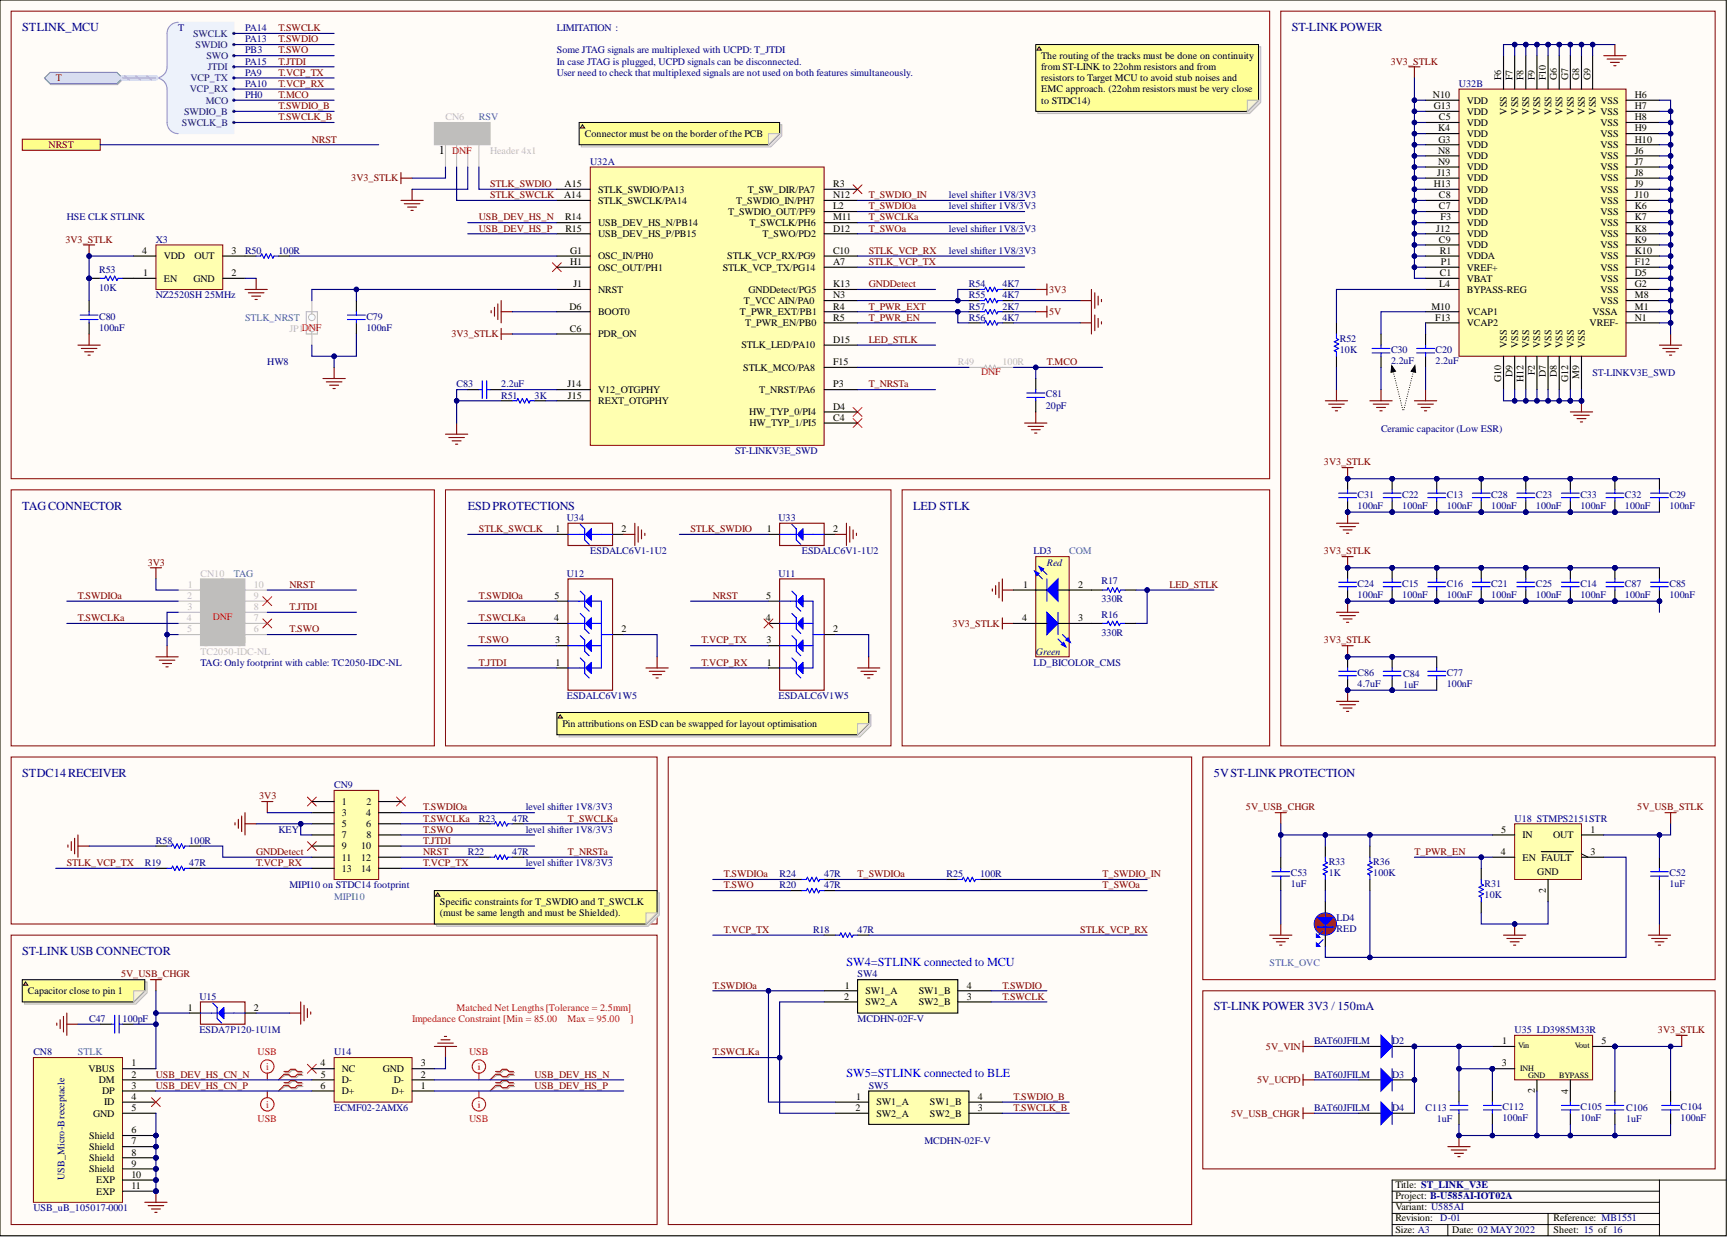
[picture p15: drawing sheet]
<svg xmlns="http://www.w3.org/2000/svg" width="393mm" height="282mm" viewBox="0 0 393 282" stroke-linecap="round" stroke-linejoin="round" font-family="sans-serif">
<defs><g id="words">
<g font-size="2.8" fill="#000080">
<text x="5.1" y="7">STLINK_MCU</text>
<text x="294.1" y="7">ST-LINK POWER</text>
<text x="5.1" y="116">TAGCONNECTOR</text>
<text x="106.5" y="116">ESDPROTECTIONS</text>
<text x="207.9" y="116">LED STLK</text>
<text x="5.1" y="176.8">STDC14RECEIVER</text>
<text x="276.3" y="176.8">5VST-LINK PROTECTION</text>
<text x="5.1" y="217.4">ST-LINK USB CONNECTOR</text>
<text x="276.3" y="230.1">ST-LINK POWER 3V3 / 150mA</text>
</g>
<text font-size="2.8" x="99.9" y="35.2">1</text>
<g font-size="2.8" fill="#00f">
<text x="192.7" y="219.9">SW4=STLINK connected to MCU</text>
<text x="192.7" y="245.3">SW5=STLINK connected to BLE</text>
</g>
<g font-size="2.3" fill="#000080">
<text x="40.6" y="7.1">T</text>
<text x="55.8" y="7.1">PA14</text>
<text x="55.8" y="9.6">PA13</text>
<text x="126.8" y="7.1">LIMITATION :</text>
<text x="55.8" y="12.2">PB3</text>
<text x="55.8" y="14.7">PA15</text>
<text x="55.8" y="17.2">PA9</text>
<text x="126.8" y="12.2">Some JTAG signals are multiplexed with UCPD: T_JTDI</text>
<text x="126.8" y="14.7">In case JTAG is plugged, UCPD signals can be disconnected.</text>
<text x="126.8" y="17.2">User need to check that multiplexed signals are not used on both features simultaneously.</text>
<text x="55.8" y="19.8">PA10</text>
<text x="55.8" y="22.3">PH0</text>
<text x="332.1" y="19.8">U32B</text>
<text x="134.4" y="37.5">U32A</text>
<text x="216" y="45.1">level shifter 1V8/3V3</text>
<text x="216" y="47.7">level shifter 1V8/3V3</text>
<text x="15.2" y="50.2">HSE CLK STLINK</text>
<text x="216" y="52.7">level shifter 1V8/3V3</text>
<text x="35.5" y="55.3">X3</text>
<text x="55.8" y="57.8">R50</text>
<text x="63.4" y="57.8">100R</text>
<text x="216" y="57.8">level shifter 1V8/3V3</text>
<text x="22.6" y="62.1">R53</text>
<text x="220.6" y="65.4">R54</text>
<text x="228.2" y="65.4">4K7</text>
<text x="22.6" y="66.2">10K</text>
<text x="35.5" y="67.9">NZ2520SH 25MHz</text>
<text x="220.6" y="70.5">R57</text>
<text x="220.6" y="67.9">R55</text>
<text x="228.2" y="70.5">2K7</text>
<text x="228.2" y="67.9">4K7</text>
<text x="22.6" y="75.3">100nF</text>
<text x="22.6" y="72.7">C80</text>
<text x="83.4" y="75.3">100nF</text>
<text x="83.4" y="72.7">C79</text>
<text x="220.6" y="73">R56</text>
<text x="228.2" y="73">4K7</text>
<text x="305" y="77.8">R52</text>
<text x="60.8" y="83.1">HW8</text>
<text x="305" y="80.4">10K</text>
<text x="316.6" y="82.9">2.2uF</text>
<text x="316.6" y="80.4">C30</text>
<text x="326.8" y="82.9">2.2uF</text>
<text x="326.8" y="80.4">C20</text>
<text x="103.9" y="88.2">C83</text>
<text x="114.1" y="88.2">2.2uF</text>
<text x="362.5" y="85.7">ST-LINKV3E_SWD</text>
<text x="114.1" y="90.7">R51</text>
<text x="121.7" y="90.7">3K</text>
<text x="238.1" y="93">20pF</text>
<text x="238.1" y="90.5">C81</text>
<text x="314.4" y="98.3">Ceramic capacitor (Low ESR)</text>
<text x="167.3" y="103.4">ST-LINKV3E_SWD</text>
<text x="309" y="113.3">C31</text>
<text x="319.2" y="113.3">C22</text>
<text x="329.3" y="113.3">C13</text>
<text x="339.5" y="113.3">C28</text>
<text x="349.6" y="113.3">C23</text>
<text x="359.7" y="113.3">C33</text>
<text x="369.9" y="113.3">C32</text>
<text x="380" y="113.3">C29</text>
<text x="129" y="118.6">U34</text>
<text x="177.2" y="118.6">U33</text>
<text x="309" y="115.8">100nF</text>
<text x="319.2" y="115.8">100nF</text>
<text x="329.3" y="115.8">100nF</text>
<text x="339.5" y="115.8">100nF</text>
<text x="349.6" y="115.8">100nF</text>
<text x="359.7" y="115.8">100nF</text>
<text x="369.9" y="115.8">100nF</text>
<text x="380" y="115.8">100nF</text>
<text x="129" y="131.3">U12</text>
<text x="134.4" y="126.2">ESDALC6V1-1U2</text>
<text x="177.2" y="131.3">U11</text>
<text x="182.5" y="126.2">ESDALC6V1-1U2</text>
<text x="235.3" y="126.2">LD3</text>
<text x="238.3" y="128.8">Red</text>
<text x="250.7" y="137.1">330R</text>
<text x="250.7" y="133.1">R17</text>
<text x="309" y="136.1">100nF</text>
<text x="309" y="133.6">C24</text>
<text x="319.2" y="136.1">100nF</text>
<text x="319.2" y="133.6">C15</text>
<text x="329.3" y="136.1">100nF</text>
<text x="329.3" y="133.6">C16</text>
<text x="339.5" y="136.1">100nF</text>
<text x="339.5" y="133.6">C21</text>
<text x="349.6" y="136.1">100nF</text>
<text x="349.6" y="133.6">C25</text>
<text x="359.7" y="136.1">100nF</text>
<text x="359.7" y="133.6">C14</text>
<text x="369.9" y="136.1">100nF</text>
<text x="369.9" y="133.6">C87</text>
<text x="380" y="136.1">100nF</text>
<text x="380" y="133.6">C85</text>
<text x="250.7" y="140.7">R16</text>
<text x="235.8" y="149">Green</text>
<text x="250.7" y="144.7">330R</text>
<text x="45.6" y="151.6">TAG: Only footprint with cable: TC2050-IDC-NL</text>
<text x="235.3" y="151.6">LD_BICOLOR_CMS</text>
<text x="309" y="153.9">C86</text>
<text x="319.4" y="154.1">C84</text>
<text x="329.3" y="153.9">C77</text>
<text x="129" y="159.2">ESDALC6V1W5</text>
<text x="177.2" y="159.2">ESDALC6V1W5</text>
<text x="309" y="156.4">4.7uF</text>
<text x="319.4" y="156.6">1uF</text>
<text x="329.3" y="156.4">100nF</text>
<text x="76.1" y="179.5">CN9</text>
<text x="119.7" y="184.5">level shifter 1V8/3V3</text>
<text x="63.4" y="189.6">KEY</text>
<text x="109" y="187.1">R23</text>
<text x="116.6" y="187.1">47R</text>
<text x="119.7" y="189.6">level shifter 1V8/3V3</text>
<text x="344.8" y="187.1">U18 STMPS2151STR</text>
<text x="33" y="197.2">R19</text>
<text x="35.5" y="192.1">R58</text>
<text x="43.1" y="192.1">100R</text>
<text x="43.1" y="197.2">47R</text>
<text x="106.5" y="194.7">R22</text>
<text x="116.6" y="194.7">47R</text>
<text x="119.7" y="197.2">level shifter 1V8/3V3</text>
<text x="302.4" y="196.9">R33</text>
<text x="312.6" y="196.9">R36</text>
<text x="65.9" y="202.3">MIPI10 on STDC14 footprint</text>
<text x="177.5" y="199.7">R24</text>
<text x="177.5" y="202.3">R20</text>
<text x="187.6" y="199.7">47R</text>
<text x="187.6" y="202.3">47R</text>
<text x="215.5" y="199.7">R25</text>
<text x="223.1" y="199.7">100R</text>
<text x="293.8" y="202">1uF</text>
<text x="293.8" y="199.5">C53</text>
<text x="302.4" y="199.5">1K</text>
<text x="312.6" y="199.5">100K</text>
<text x="337.9" y="202">R31</text>
<text x="380" y="202">1uF</text>
<text x="380" y="199.5">C52</text>
<text x="304.2" y="209.6">LD4</text>
<text x="337.9" y="204.5">10K</text>
<text x="185.1" y="212.4">R18</text>
<text x="195.2" y="212.4">47R</text>
<text x="304.2" y="212.2">RED</text>
<text x="45.4" y="227.6">U15</text>
<text x="195.2" y="222.5">SW4</text>
<text x="20.3" y="232.7">C47</text>
<text x="27.9" y="232.7">100pF</text>
<text x="195.2" y="232.7">MCDHN-02F-V</text>
<text x="45.4" y="235.2">ESDA7P120-1U1M</text>
<text x="299.2" y="237.8">BAT60JFILM</text>
<text x="316.9" y="237.8">D2</text>
<text x="344.8" y="235.2">U35 LD3985M33R</text>
<text x="7.6" y="240.3">CN8</text>
<text x="76.1" y="240.3">U14</text>
<text x="299.2" y="245.4">BAT60JFILM</text>
<text x="316.9" y="245.4">D3</text>
<text x="197.7" y="247.9">SW5</text>
<text x="76.1" y="253">ECMF02-2AMX6</text>
<text x="299.2" y="253">BAT60JFILM</text>
<text x="316.9" y="253">D4</text>
<text x="324.5" y="253">C113</text>
<text x="327" y="255.5">1uF</text>
<text x="342" y="255.2">100nF</text>
<text x="342" y="252.7">C112</text>
<text x="359.7" y="255.2">10nF</text>
<text x="359.7" y="252.7">C105</text>
<text x="370.1" y="255.5">1uF</text>
<text x="370.1" y="253">C106</text>
<text x="382.6" y="255.2">100nF</text>
<text x="382.6" y="252.7">C104</text>
<text x="210.4" y="260.6">MCDHN-02F-V</text>
<text x="14.7" y="268.7" transform="rotate(-90 14.7 268.7)">USB_Micro-Breceptacle</text>
<text x="7.6" y="275.8">USB_uB_105017-0001</text>
</g>
<g font-size="2.3" fill="#003a70">
<text x="43.9" y="8.4">SWCLK</text>
<text x="44.5" y="10.9">SWDIO</text>
<text x="47" y="13.4">SWO</text>
<text x="47.3" y="16">JTDI</text>
<text x="43.2" y="21">VCP_RX</text>
<text x="43.4" y="18.5">VCP_TX</text>
<text x="46.8" y="23.6">MCO</text>
<text x="41.4" y="28.6">SWCLK_B</text>
<text x="41.9" y="26.1">SWDIO_B</text>
</g>
<g font-size="2.3" fill="#800000">
<text x="63.4" y="7.1">T.SWCLK</text>
<text x="63.4" y="9.6">T.SWDIO</text>
<text x="63.4" y="12.2">T.SWO</text>
<text x="63.4" y="17.2">T.VCP_TX</text>
<text x="63.4" y="14.7">T.JTDI</text>
<text x="316.6" y="14.7">3V3_STLK</text>
<text x="12.7" y="18.5">T</text>
<text x="63.4" y="19.8">T.VCP_RX</text>
<text x="63.4" y="22.3">T.MCO</text>
<text x="63.4" y="24.8">T.SWDIO_B</text>
<text x="63.4" y="27.4">T.SWCLK_B</text>
<text x="11.1" y="33.7">NRST</text>
<text x="71" y="32.4">NRST</text>
<text x="79.9" y="41.3">3V3_STLK</text>
<text x="111.5" y="42.6">STLK_SWDIO</text>
<text x="111.5" y="45.1">STLK_SWCLK</text>
<text x="197.7" y="45.1">T_SWDIO_IN</text>
<text x="197.7" y="47.7">T_SWDIOa</text>
<text x="109" y="50.2">USB_DEV_HS_N</text>
<text x="109" y="52.7">USB_DEV_HS_P</text>
<text x="197.7" y="50.2">T_SWCLKa</text>
<text x="197.7" y="52.7">T_SWOa</text>
<text x="14.9" y="55.3">3V3_STLK</text>
<text x="197.7" y="57.8">STLK_VCP_RX</text>
<text x="197.7" y="65.4">GNDDetect</text>
<text x="197.7" y="60.3">STLK_VCP_TX</text>
<text x="197.7" y="70.5">T_PWR_EXT</text>
<text x="238.8" y="71.7">5V</text>
<text x="238.8" y="66.7">3V3</text>
<text x="102.8" y="76.8">3V3_STLK</text>
<text x="197.7" y="73">T_PWR_EN</text>
<text x="197.7" y="78.1">LED_STLK</text>
<text x="238.3" y="83.1">T.MCO</text>
<text x="197.7" y="88.2">T_NRSTa</text>
<text x="301.3" y="106">3V3_STLK</text>
<text x="109" y="121.2">STLK_SWCLK</text>
<text x="157.2" y="121.2">STLK_SWDIO</text>
<text x="33.6" y="128.8">3V3</text>
<text x="301.3" y="126.2">3V3_STLK</text>
<text x="17.7" y="136.4">T.SWDIOa</text>
<text x="65.9" y="133.8">NRST</text>
<text x="109" y="136.4">T.SWDIOa</text>
<text x="162.3" y="136.4">NRST</text>
<text x="266.2" y="133.8">LED_STLK</text>
<text x="17.7" y="141.4">T.SWCLKa</text>
<text x="65.9" y="144">T.SWO</text>
<text x="65.9" y="138.9">T.JTDI</text>
<text x="109" y="141.4">T.SWCLKa</text>
<text x="216.8" y="142.7">3V3_STLK</text>
<text x="109" y="146.5">T.SWO</text>
<text x="159.7" y="146.5">T.VCP_TX</text>
<text x="301.3" y="146.5">3V3_STLK</text>
<text x="109" y="151.6">T.JTDI</text>
<text x="159.7" y="151.6">T.VCP_RX</text>
<text x="59" y="182">3V3</text>
<text x="96.3" y="184.5">T.SWDIOa</text>
<text x="283.6" y="184.5">5V_USB_CHGR</text>
<text x="372.7" y="184.5">5V_USB_STLK</text>
<text x="96.3" y="189.6">T.SWO</text>
<text x="96.3" y="187.1">T.SWCLKa</text>
<text x="129.3" y="187.1">T_SWCLKa</text>
<text x="15.2" y="197.2">STLK_VCP_TX</text>
<text x="58.3" y="194.7">GNDDetect</text>
<text x="58.3" y="197.2">T.VCP_RX</text>
<text x="96.3" y="194.7">NRST</text>
<text x="96.3" y="197.2">T.VCP_TX</text>
<text x="96.3" y="192.1">T.JTDI</text>
<text x="129.3" y="194.7">T_NRSTa</text>
<text x="322" y="194.7">T_PWR_EN</text>
<text x="164.8" y="202.3">T.SWO</text>
<text x="164.8" y="199.7">T.SWDIOa</text>
<text x="195.2" y="199.7">T_SWDIOa</text>
<text x="251" y="202.3">T_SWOa</text>
<text x="251" y="199.7">T_SWDIO_IN</text>
<text x="164.8" y="212.4">T.VCP_TX</text>
<text x="245.9" y="212.4">STLK_VCP_RX</text>
<text x="27.5" y="222.5">5V_USB_CHGR</text>
<text x="162.3" y="225.1">T.SWDIOa</text>
<text x="228.2" y="227.6">T.SWCLK</text>
<text x="228.2" y="225.1">T.SWDIO</text>
<text x="288.2" y="239">5V_VIN</text>
<text x="377.4" y="235.2">3V3_STLK</text>
<text x="35.5" y="245.4">USB_DEV_HS_CN_N</text>
<text x="121.7" y="245.4">USB_DEV_HS_N</text>
<text x="162.3" y="240.3">T.SWCLKa</text>
<text x="35.5" y="247.9">USB_DEV_HS_CN_P</text>
<text x="121.7" y="247.9">USB_DEV_HS_P</text>
<text x="230.7" y="250.4">T.SWDIO_B</text>
<text x="286.1" y="246.6">5V_UCPD</text>
<text x="230.7" y="253">T.SWCLK_B</text>
<text x="280.2" y="254.2">5V_USB_CHGR</text>
</g>
<g font-size="2.3">
<text x="237" y="13.4">The routing of the tracks must be done on continuity</text>
<text x="237" y="16">from ST-LINK to 22ohm resistors and from</text>
<text x="237" y="18.5">resistors to Target MCU to avoid stub noises and</text>
<text x="237" y="21">EMC approach. (22ohm resistors must be very close</text>
<text x="237" y="23.6">to STDC14)</text>
<text x="326.2" y="22.3">N10</text>
<text x="333.9" y="23.6">VDD</text>
<text x="341.7" y="18.3" transform="rotate(-90 341.7 18.3)">F6</text>
<text x="344.3" y="18.3" transform="rotate(-90 344.3 18.3)">F7</text>
<text x="346.8" y="18.3" transform="rotate(-90 346.8 18.3)">F8</text>
<text x="349.3" y="18.3" transform="rotate(-90 349.3 18.3)">F9</text>
<text x="351.9" y="18.3" transform="rotate(-90 351.9 18.3)">F10</text>
<text x="354.4" y="18.3" transform="rotate(-90 354.4 18.3)">G6</text>
<text x="357" y="18.3" transform="rotate(-90 357 18.3)">G7</text>
<text x="359.5" y="18.3" transform="rotate(-90 359.5 18.3)">G8</text>
<text x="362" y="18.3" transform="rotate(-90 362 18.3)">G9</text>
<text x="364.3" y="23.6">VSS</text>
<text x="372.2" y="22.3">H6</text>
<text x="326.4" y="24.8">G13</text>
<text x="327.4" y="29.9">K4</text>
<text x="327.5" y="27.4">C5</text>
<text x="333.9" y="28.6">VDD</text>
<text x="333.9" y="26.1">VDD</text>
<text x="343" y="26.1" transform="rotate(-90 343 26.1)">VSS</text>
<text x="345.5" y="26.1" transform="rotate(-90 345.5 26.1)">VSS</text>
<text x="348.1" y="26.1" transform="rotate(-90 348.1 26.1)">VSS</text>
<text x="350.6" y="26.1" transform="rotate(-90 350.6 26.1)">VSS</text>
<text x="353.2" y="26.1" transform="rotate(-90 353.2 26.1)">VSS</text>
<text x="355.7" y="26.1" transform="rotate(-90 355.7 26.1)">VSS</text>
<text x="358.2" y="26.1" transform="rotate(-90 358.2 26.1)">VSS</text>
<text x="360.8" y="26.1" transform="rotate(-90 360.8 26.1)">VSS</text>
<text x="363.3" y="26.1" transform="rotate(-90 363.3 26.1)">VSS</text>
<text x="364.3" y="26.1">VSS</text>
<text x="364.3" y="28.6">VSS</text>
<text x="372.2" y="29.9">H9</text>
<text x="372.2" y="24.8">H7</text>
<text x="372.2" y="27.4">H8</text>
<text x="133.1" y="31.2">Connector must be on the border ofthe PCB</text>
<text x="327.4" y="35">N8</text>
<text x="327.5" y="32.4">G3</text>
<text x="333.9" y="31.2">VDD</text>
<text x="333.9" y="33.7">VDD</text>
<text x="364.3" y="31.2">VSS</text>
<text x="364.3" y="33.7">VSS</text>
<text x="372.2" y="32.4">H10</text>
<text x="372.2" y="35">J6</text>
<text x="327.1" y="40.1">J13</text>
<text x="327.4" y="37.5">N9</text>
<text x="333.9" y="36.3">VDD</text>
<text x="333.9" y="38.8">VDD</text>
<text x="333.9" y="41.3">VDD</text>
<text x="364.3" y="36.3">VSS</text>
<text x="364.3" y="38.8">VSS</text>
<text x="364.3" y="41.3">VSS</text>
<text x="372.2" y="37.5">J7</text>
<text x="372.2" y="40.1">J8</text>
<text x="128.4" y="45.1">A14</text>
<text x="128.5" y="42.6">A15</text>
<text x="136.1" y="43.9">STLK_SWDIO/PA13</text>
<text x="136.1" y="46.4">STLK_SWCLK/PA14</text>
<text x="167.6" y="46.4">T_SWDIO_IN/PH7</text>
<text x="170.2" y="43.9">T_SW_DIR/PA7</text>
<text x="189.6" y="45.1">N12</text>
<text x="189.6" y="47.7">L2</text>
<text x="189.6" y="42.6">R3</text>
<text x="326.4" y="42.6">H13</text>
<text x="327.5" y="45.1">C8</text>
<text x="327.5" y="47.7">C7</text>
<text x="333.9" y="46.4">VDD</text>
<text x="333.9" y="43.9">VDD</text>
<text x="364.3" y="43.9">VSS</text>
<text x="364.3" y="46.4">VSS</text>
<text x="372.2" y="42.6">J9</text>
<text x="372.2" y="45.1">J10</text>
<text x="372.2" y="47.7">K6</text>
<text x="128.6" y="50.2">R14</text>
<text x="128.7" y="52.7">R15</text>
<text x="136.1" y="51.5">USB_DEV_HS_N/PB14</text>
<text x="136.1" y="54">USB_DEV_HS_P/PB15</text>
<text x="165.7" y="48.9">T_SWDIO_OUT/PF9</text>
<text x="170.6" y="51.5">T_SWCLK/PH6</text>
<text x="173.6" y="54">T_SWO/PD2</text>
<text x="189.6" y="50.2">M11</text>
<text x="189.6" y="52.7">D12</text>
<text x="327" y="52.7">J12</text>
<text x="327.9" y="50.2">F3</text>
<text x="333.9" y="48.9">VDD</text>
<text x="333.9" y="51.5">VDD</text>
<text x="333.9" y="54">VDD</text>
<text x="364.3" y="48.9">VSS</text>
<text x="364.3" y="51.5">VSS</text>
<text x="364.3" y="54">VSS</text>
<text x="372.2" y="50.2">K7</text>
<text x="372.2" y="52.7">K8</text>
<text x="32.4" y="57.8">4</text>
<text x="37.3" y="59.1">VDD</text>
<text x="44.3" y="59.1">OUT</text>
<text x="52.7" y="57.8">3</text>
<text x="129.8" y="57.8">G1</text>
<text x="136.1" y="59.1">OSC_IN/PH0</text>
<text x="165.5" y="59.1">STLK_VCP_RX/PG9</text>
<text x="189.6" y="57.8">C10</text>
<text x="327.5" y="55.3">C9</text>
<text x="327.7" y="57.8">R1</text>
<text x="333.9" y="59.1">VDDA</text>
<text x="333.9" y="56.5">VDD</text>
<text x="364.3" y="56.5">VSS</text>
<text x="364.3" y="59.1">VSS</text>
<text x="372.2" y="55.3">K9</text>
<text x="372.2" y="57.8">K10</text>
<text x="32.6" y="62.9">1</text>
<text x="37.3" y="64.1">EN</text>
<text x="44" y="64.1">GND</text>
<text x="52.7" y="62.9">2</text>
<text x="129.8" y="60.3">H1</text>
<text x="130.6" y="65.4">J1</text>
<text x="136.1" y="61.6">OSC_OUT/PH1</text>
<text x="164.5" y="61.6">STLK_VCP_TX/PG14</text>
<text x="189.6" y="60.3">A7</text>
<text x="189.6" y="65.4">K13</text>
<text x="327.6" y="65.4">L4</text>
<text x="327.7" y="62.9">C1</text>
<text x="328" y="60.3">P1</text>
<text x="333.9" y="64.1">VBAT</text>
<text x="333.9" y="61.6">VREF+</text>
<text x="364.3" y="61.6">VSS</text>
<text x="364.3" y="64.1">VSS</text>
<text x="372.2" y="60.3">F12</text>
<text x="372.2" y="62.9">D5</text>
<text x="372.2" y="65.4">G2</text>
<text x="129.6" y="70.5">D6</text>
<text x="136.1" y="66.7">NRST</text>
<text x="136.1" y="71.7">BOOT0</text>
<text x="168.4" y="71.7">T_PWR_EXT/PB1</text>
<text x="169.4" y="69.2">T_VCC AIN/PA0</text>
<text x="170.4" y="66.7">GNDDetect/PG5</text>
<text x="189.6" y="67.9">N3</text>
<text x="189.6" y="70.5">R4</text>
<text x="325.9" y="70.5">M10</text>
<text x="333.9" y="71.7">VCAP1</text>
<text x="333.9" y="66.7">BYPASS-REG</text>
<text x="362.5" y="71.7">VSSA</text>
<text x="364.3" y="66.7">VSS</text>
<text x="364.3" y="69.2">VSS</text>
<text x="372.2" y="70.5">M1</text>
<text x="372.2" y="67.9">M8</text>
<text x="129.7" y="75.5">C6</text>
<text x="136.1" y="76.8">PDR_ON</text>
<text x="169.6" y="74.3">T_PWR_EN/PB0</text>
<text x="189.6" y="73">R5</text>
<text x="326.7" y="73">F13</text>
<text x="333.9" y="74.3">VCAP2</text>
<text x="361.9" y="74.3">VREF-</text>
<text x="372.2" y="73">N1</text>
<text x="168.8" y="79.3">STLK_LED/PA10</text>
<text x="189.6" y="83.1">F15</text>
<text x="189.6" y="78.1">D15</text>
<text x="343" y="79.3" transform="rotate(-90 343 79.3)">VSS</text>
<text x="345.5" y="79.3" transform="rotate(-90 345.5 79.3)">VSS</text>
<text x="348.1" y="79.3" transform="rotate(-90 348.1 79.3)">VSS</text>
<text x="350.6" y="79.3" transform="rotate(-90 350.6 79.3)">VSS</text>
<text x="353.2" y="79.3" transform="rotate(-90 353.2 79.3)">VSS</text>
<text x="355.7" y="79.3" transform="rotate(-90 355.7 79.3)">VSS</text>
<text x="358.2" y="79.3" transform="rotate(-90 358.2 79.3)">VSS</text>
<text x="360.8" y="79.3" transform="rotate(-90 360.8 79.3)">VSS</text>
<text x="129.2" y="88.2">J14</text>
<text x="136.1" y="89.5">V12_OTGPHY</text>
<text x="169.2" y="84.4">STLK_MCO/PA8</text>
<text x="172.8" y="89.5">T_NRST/PA6</text>
<text x="189.6" y="88.2">P3</text>
<text x="341.7" y="87" transform="rotate(-90 341.7 87)">G10</text>
<text x="344.3" y="85.8" transform="rotate(-90 344.3 85.8)">D9</text>
<text x="346.8" y="87" transform="rotate(-90 346.8 87)">H12</text>
<text x="349.3" y="85.4" transform="rotate(-90 349.3 85.4)">F2</text>
<text x="351.9" y="85.8" transform="rotate(-90 351.9 85.8)">D7</text>
<text x="354.4" y="85.8" transform="rotate(-90 354.4 85.8)">D8</text>
<text x="357" y="87" transform="rotate(-90 357 87)">G12</text>
<text x="359.5" y="86.2" transform="rotate(-90 359.5 86.2)">M9</text>
<text x="129.3" y="90.7">J15</text>
<text x="136.1" y="92">REXT_OTGPHY</text>
<text x="170.5" y="94.5">HW_TYP_0/PI4</text>
<text x="189.6" y="93.3">D4</text>
<text x="189.6" y="95.8">C4</text>
<text x="170.6" y="97.1">HW_TYP_1/PI5</text>
<text x="126.4" y="121.2">1</text>
<text x="141.5" y="121.2">2</text>
<text x="174.6" y="121.2">1</text>
<text x="189.6" y="121.2">2</text>
<text x="126.3" y="136.4">5</text>
<text x="174.4" y="136.4">5</text>
<text x="232.9" y="133.8">1</text>
<text x="245.4" y="133.8">2</text>
<text x="126.2" y="141.4">4</text>
<text x="141.5" y="144">2</text>
<text x="174.3" y="141.4">4</text>
<text x="189.6" y="144">2</text>
<text x="232.6" y="141.4">4</text>
<text x="245.4" y="141.4">3</text>
<text x="126.3" y="146.5">3</text>
<text x="174.5" y="146.5">3</text>
<text x="126.4" y="151.6">1</text>
<text x="174.6" y="151.6">1</text>
<text x="128" y="165.5">Pin attributions on ESD can be swapped for layout optimisation</text>
<text x="77.8" y="183.3">1</text>
<text x="77.8" y="185.8">3</text>
<text x="83.3" y="185.8">4</text>
<text x="83.4" y="183.3">2</text>
<text x="77.8" y="188.3">5</text>
<text x="77.8" y="190.9">7</text>
<text x="83.3" y="188.3">6</text>
<text x="83.4" y="190.9">8</text>
<text x="341.7" y="189.6">5</text>
<text x="346.6" y="190.9">IN</text>
<text x="353.6" y="190.9">OUT</text>
<text x="362" y="189.6">1</text>
<text x="77.8" y="193.4">9</text>
<text x="77.8" y="195.9">11</text>
<text x="82.2" y="193.4">10</text>
<text x="82.2" y="195.9">12</text>
<text x="341.7" y="194.7">4</text>
<text x="346.6" y="195.9">EN FAULT</text>
<text x="362" y="194.7">3</text>
<text x="77.8" y="198.5">13</text>
<text x="82.2" y="198.5">14</text>
<text x="349.9" y="199.2">GND</text>
<text x="351.9" y="203.3" transform="rotate(-90 351.9 203.3)">2</text>
<text x="100.1" y="206.1">Specific constraints for T_SWDIO and T_SWCLK</text>
<text x="100.1" y="208.6">(must be same length and must be Shielded).</text>
<text x="6.3" y="226.3">Capacitor close to pin 1</text>
<text x="192.2" y="227.6">2</text>
<text x="192.3" y="225.1">1</text>
<text x="197" y="226.3">SW1_A</text>
<text x="209.2" y="226.3">SW1_B</text>
<text x="220.1" y="227.6">3</text>
<text x="220.1" y="225.1">4</text>
<text x="42.8" y="230.1">1</text>
<text x="57.8" y="230.1">2</text>
<text x="197" y="228.9">SW2_A</text>
<text x="209.2" y="228.9">SW2_B</text>
<text x="341.9" y="237.8">1</text>
<text x="364.6" y="237.8">5</text>
<text x="20.1" y="244.1">VBUS</text>
<text x="29.9" y="242.8">1</text>
<text x="29.9" y="245.4">2</text>
<text x="72.9" y="242.8">4</text>
<text x="73" y="245.4">5</text>
<text x="77.8" y="244.1">NC</text>
<text x="87.1" y="244.1">GND</text>
<text x="95.8" y="242.8">3</text>
<text x="95.8" y="245.4">2</text>
<text x="341.8" y="242.8">3</text>
<text x="22.5" y="246.6">DM</text>
<text x="23.2" y="249.2">DP</text>
<text x="23.7" y="251.7">ID</text>
<text x="29.9" y="247.9">3</text>
<text x="29.9" y="250.4">4</text>
<text x="72.9" y="247.9">6</text>
<text x="77.8" y="246.6">D-</text>
<text x="77.8" y="249.2">D+</text>
<text x="89.2" y="249.2">D+</text>
<text x="89.7" y="246.6">D-</text>
<text x="95.8" y="247.9">1</text>
<text x="194.9" y="250.4">1</text>
<text x="199.5" y="251.7">SW1_A</text>
<text x="211.7" y="251.7">SW1_B</text>
<text x="222.6" y="250.4">4</text>
<text x="349.3" y="248.9" transform="rotate(-90 349.3 248.9)">2</text>
<text x="357" y="249" transform="rotate(-90 357 249)">4</text>
<text x="21.2" y="254.2">GND</text>
<text x="29.9" y="253">5</text>
<text x="194.7" y="253">2</text>
<text x="199.5" y="254.2">SW2_A</text>
<text x="211.7" y="254.2">SW2_B</text>
<text x="222.6" y="253">3</text>
<text x="20.3" y="259.3">Shield</text>
<text x="20.3" y="261.8">Shield</text>
<text x="29.9" y="258">6</text>
<text x="29.9" y="260.6">7</text>
<text x="29.9" y="263.1">8</text>
<text x="20.3" y="264.4">Shield</text>
<text x="20.3" y="266.9">Shield</text>
<text x="21.9" y="269.4">EXP</text>
<text x="29.9" y="265.6">9</text>
<text x="29.9" y="268.2">10</text>
<text x="21.9" y="272">EXP</text>
<text x="29.9" y="270.7">11</text>
<text x="317.7" y="270.4">Title: ST_LINK_V3E</text>
<text x="317.7" y="273">Project: B-U585AI-IOT02A</text>
<text x="317.7" y="275.5">Variant: U585AI</text>
<text x="317.7" y="280.8">Size: A3</text>
<text x="317.7" y="278.1">Revision: D-01</text>
<text x="330.6" y="280.8">Date: 02 MAY2022</text>
<text x="353.7" y="278.1">Reference: MB1551</text>
<text x="353.7" y="280.8">Sheet: 15 of 16</text>
</g>
<g font-size="2.3" fill="#bfbebc">
<text x="101.4" y="27.4">CN6</text>
<text x="111.5" y="35">Header 4x1</text>
<text x="65.9" y="75.5">JP1D</text>
<text x="218" y="83.1">R49</text>
<text x="228.2" y="83.1">100R</text>
<text x="45.6" y="131.3">CN10</text>
<text x="42.6" y="136.4">2</text>
<text x="42.8" y="133.8">1</text>
<text x="57.8" y="133.8">10</text>
<text x="57.8" y="136.4">9</text>
<text x="42.5" y="141.4">4</text>
<text x="42.6" y="144">5</text>
<text x="42.7" y="138.9">3</text>
<text x="57.8" y="138.9">8</text>
<text x="57.8" y="141.4">7</text>
<text x="57.8" y="144">6</text>
<text x="45.6" y="149">TC2050-IDC-NL</text>
</g>
<g font-size="2.3" fill="#009cca">
<text x="109" y="27.4">RSV</text>
<text x="55.8" y="73">STLK_NRST</text>
<text x="53.2" y="131.3">TAG</text>
<text x="243.4" y="126.2">COM</text>
<text x="76.1" y="204.8">MIPI10</text>
<text x="289" y="220">STLK_OVC</text>
<text x="17.7" y="240.3">STLK</text>
</g>
<g font-size="2.3" fill="#f00">
<text x="102.9" y="35">D</text>
<text x="104.5" y="35">NF</text>
<text x="70.3" y="75.3">NF</text>
<text x="223.3" y="85.4">DNF</text>
<text x="48.4" y="141.2">DNF</text>
<text x="93.8" y="232.7">Impedance Constraint [Min = 85.00</text>
<text x="103.9" y="230.1">Matched Net Lengths [Tolerance = 2.5mm]</text>
<text x="129.2" y="232.7">Max = 95.00</text>
<text x="143.5" y="232.7">]</text>
<text x="58.6" y="240.3">USB</text>
<text x="60.6" y="243.6">i</text>
<text x="106.8" y="240.3">USB</text>
<text x="108.8" y="243.6">i</text>
<text x="58.6" y="255.5">USB</text>
<text x="60.6" y="252.2">i</text>
<text x="106.8" y="255.5">USB</text>
<text x="108.8" y="252.2">i</text>
</g>
<g font-size="1.9">
<text x="345.5" y="238.6">Vin</text>
<text x="358.5" y="238.6">Vout</text>
<text x="346.1" y="243.9">INH</text>
<text x="347.8" y="245.4">GND</text>
<text x="354.9" y="245.4">BYPASS</text>
</g>
</g></defs>
<path d="M0 0h393v281.3h-393z" fill-rule="evenodd" fill="#fffcf8"/>
<path d="M0 0h393v281.3h-393z" fill="none" stroke="#000" stroke-width=".23"/>
<path d="M0 0h393v281.3h-393z" fill-rule="evenodd" fill="#fffcf8"/>
<path d="M0 0h393v281.3h-393zM316.9 271.2h60.8M316.9 273.7h60.8M316.9 278.8h60.8M316.9 276.3h60.8M329.6 278.8v2.5M352.4 276.3v5M377.7 268.7v12.6M393 268.7h-76.1v12.6" fill="none" stroke="#000" stroke-width=".23"/>
<path d="M296.6 237v2.5M296.6 238.3h2.6M296.6 252.2v2.5M296.6 253.5h2.6" fill="none" stroke="#800000" stroke-width=".25"/>
<path d="M309.3 253.5h5.1M316.9 253.5h5.1" fill="none" stroke="#000" stroke-width=".25"/>
<path d="M314.4 250.9l2.5 2.6-2.5 2.5z" fill="#00f"/>
<path d="M314.4 250.9l2.5 2.6-2.5 2.5zM316.9 250.9v5.1" fill="none" stroke="#00f" stroke-width=".25"/>
<circle cx="322" cy="238.3" r=".51" fill="#000080"/>
<circle cx="322" cy="238.3" r=".51" fill="none" stroke="#000080" stroke-width=".23"/>
<path d="M309.3 238.3h5.1M316.9 238.3h5.1" fill="none" stroke="#000" stroke-width=".25"/>
<circle cx="322" cy="238.3" r=".51" fill="#000080"/>
<circle cx="322" cy="238.3" r=".51" fill="none" stroke="#000080" stroke-width=".23"/>
<path d="M314.4 235.7l2.5 2.6-2.5 2.5z" fill="#00f"/>
<path d="M314.4 235.7l2.5 2.6-2.5 2.5zM316.9 235.7v5.1" fill="none" stroke="#00f" stroke-width=".25"/>
<circle cx="322" cy="245.9" r=".51" fill="#000080"/>
<circle cx="322" cy="245.9" r=".51" fill="none" stroke="#000080" stroke-width=".23"/>
<path d="M309.3 245.9h5.1M316.9 245.9h5.1" fill="none" stroke="#000" stroke-width=".25"/>
<circle cx="322" cy="245.9" r=".51" fill="#000080"/>
<circle cx="322" cy="245.9" r=".51" fill="none" stroke="#000080" stroke-width=".23"/>
<path d="M314.4 243.3l2.5 2.6-2.5 2.5z" fill="#00f"/>
<path d="M314.4 243.3l2.5 2.6-2.5 2.5zM316.9 243.3v5.1" fill="none" stroke="#00f" stroke-width=".25"/>
<path d="M290.3 185h2.5M291.5 185v2.6M289 212.9h5.1M289.8 213.7h3.5M290.5 214.4h2.1M291.3 215.2h.5M291.5 210.4v2.5M342.2 212.9h5.1M343 213.7h3.6M343.8 214.4h2M344.5 215.2h.5M344.8 210.4v2.5" fill="none" stroke="#800000" stroke-width=".25"/>
<circle cx="344.8" cy="210.4" r=".51" fill="#000080"/>
<circle cx="344.8" cy="210.4" r=".51" fill="none" stroke="#000080" stroke-width=".23"/>
<path d="M379 185h2.5M380.3 185v2.6" fill="none" stroke="#800000" stroke-width=".25"/>
<circle cx="301.7" cy="210.4" r="2.54" fill="#f00"/>
<circle cx="301.7" cy="210.4" r="2.54" fill="none" stroke="#00f" stroke-width=".23"/>
<path d="M301.2 211.9l-1 1M301.2 213.9l-1 1" fill="none" stroke="#00f" stroke-width=".25"/>
<path d="M299.7 212.7l.7 .7h-.7z" fill="#00f"/>
<path d="M299.7 212.7l.7 .7h-.7z" fill="none" stroke="#00f" stroke-width=".25"/>
<path d="M299.7 214.7l.7 .7h-.7z" fill="#00f"/>
<g fill="none" stroke="#00f" stroke-width=".25">
<path d="M299.7 214.7l.7 .7h-.7zM299.9 210.9h3.6v.2h-3.6zM300.2 209.1h3M300.4 208.9v.5h2.6v-.5M300.7 208.9v.7h2v-.7M300.9 208.9v1h1.5v-1M301.2 208.9v1.2h1v-1.2M301.4 208.9v1.5M301.4 210.9v.2M301.4 210.4l-1.5-1.5h3.6l-1.6 1.5M301.4 210.4h.5M301.7 207.8v5.1"/>
<path d="M301.9 208.9v1.5M301.9 210.9v.2"/>
</g>
<path d="M301.7 205.3v2.5M301.7 212.9v2.5" fill="none" stroke="#000" stroke-width=".25"/>
<path d="M375.2 212.9h5.1M376 213.7h3.5M376.7 214.4h2.1M377.5 215.2h.5M377.7 210.4v2.5M98.9 238.3h5M99.6 237.5h3.6M100.4 236.7h2M101.2 236h.5M101.4 238.3v2.5" fill="none" stroke="#800000" stroke-width=".25"/>
<path d="M113.1 244.2h1l.5-.5h1l.5 .5h1M113.1 244.8h1l.5 .6h1l.5-.6h1M113.1 246.8h1l.5-.6h1l.5 .6h1M113.1 247.4h1l.5 .5h1l.5-.5h1" fill="none" stroke="#b9a19e" stroke-width=".25"/>
<path d="M113.1 244.8l-1.6 1.1M113.1 247.4l-1.6 1" fill="none" stroke="#b9a19e" stroke-width=".23"/>
<path d="M112.8 244h1l.5-.5h1.1l.5 .5h1M112.8 244.6h1l.5 .5h1.1l.5-.5h1M112.8 246.5h1l.5-.5h1.1l.5 .5h1M112.8 247.1h1l.5 .5h1.1l.5-.5h1" fill="none" stroke="#bf0000" stroke-width=".25"/>
<path d="M112.8 244.6l-1.3 1.3M112.8 247.1l-1.3 1.3" fill="none" stroke="#bf0000" stroke-width=".23"/>
<g fill="none" stroke="#f00" stroke-width=".25">
<path d="M109 244.3v1.6M109 248.4v1.5"/>
<circle cx="109" cy="251.4" r="1.52"/>
<circle cx="109" cy="242.8" r="1.52"/>
</g>
<circle cx="35.5" cy="258.5" r=".51" fill="#000080"/>
<circle cx="35.5" cy="258.5" r=".51" fill="none" stroke="#000080" stroke-width=".23"/>
<circle cx="35.5" cy="261.1" r=".51" fill="#000080"/>
<circle cx="35.5" cy="261.1" r=".51" fill="none" stroke="#000080" stroke-width=".23"/>
<circle cx="35.5" cy="263.6" r=".51" fill="#000080"/>
<circle cx="35.5" cy="263.6" r=".51" fill="none" stroke="#000080" stroke-width=".23"/>
<circle cx="35.5" cy="266.1" r=".51" fill="#000080"/>
<circle cx="35.5" cy="266.1" r=".51" fill="none" stroke="#000080" stroke-width=".23"/>
<circle cx="35.5" cy="268.7" r=".51" fill="#000080"/>
<circle cx="35.5" cy="268.7" r=".51" fill="none" stroke="#000080" stroke-width=".23"/>
<circle cx="35.5" cy="271.2" r=".51" fill="#000080"/>
<circle cx="35.5" cy="271.2" r=".51" fill="none" stroke="#000080" stroke-width=".23"/>
<path d="M7.6 240.8h20.3v32.9h-20.3z" fill-rule="evenodd" fill="#ffffb0"/>
<path d="M7.6 240.8h20.3v32.9h-20.3z" fill="none" stroke="#800000" stroke-width=".23"/>
<path d="M27.9 243.3h7.6M27.9 245.9h7.6M27.9 248.4h7.6M27.9 250.9h7.6M27.9 253.5h7.6M27.9 258.5h7.6" fill="none" stroke="#000" stroke-width=".25"/>
<circle cx="35.5" cy="258.5" r=".51" fill="#000080"/>
<circle cx="35.5" cy="258.5" r=".51" fill="none" stroke="#000080" stroke-width=".23"/>
<path d="M27.9 261.1h7.6" fill="none" stroke="#000" stroke-width=".25"/>
<circle cx="35.5" cy="261.1" r=".51" fill="#000080"/>
<circle cx="35.5" cy="261.1" r=".51" fill="none" stroke="#000080" stroke-width=".23"/>
<path d="M27.9 263.6h7.6" fill="none" stroke="#000" stroke-width=".25"/>
<circle cx="35.5" cy="263.6" r=".51" fill="#000080"/>
<circle cx="35.5" cy="263.6" r=".51" fill="none" stroke="#000080" stroke-width=".23"/>
<path d="M27.9 266.1h7.6" fill="none" stroke="#000" stroke-width=".25"/>
<circle cx="35.5" cy="266.1" r=".51" fill="#000080"/>
<circle cx="35.5" cy="266.1" r=".51" fill="none" stroke="#000080" stroke-width=".23"/>
<path d="M27.9 268.7h7.6" fill="none" stroke="#000" stroke-width=".25"/>
<circle cx="35.5" cy="268.7" r=".51" fill="#000080"/>
<circle cx="35.5" cy="268.7" r=".51" fill="none" stroke="#000080" stroke-width=".23"/>
<path d="M27.9 271.2h7.6" fill="none" stroke="#000" stroke-width=".25"/>
<circle cx="35.5" cy="271.2" r=".51" fill="#000080"/>
<circle cx="35.5" cy="271.2" r=".51" fill="none" stroke="#000080" stroke-width=".23"/>
<path d="M33 273.7h5M33.7 274.5h3.6M34.5 275.3h2M35.2 276h.5M35.5 271.2v2.5" fill="none" stroke="#800000" stroke-width=".25"/>
<circle cx="35.5" cy="271.2" r=".51" fill="#000080"/>
<circle cx="35.5" cy="271.2" r=".51" fill="none" stroke="#000080" stroke-width=".23"/>
<g fill="none" stroke="#800000" stroke-width=".25">
<path d="M235.8 71h2.5M238.3 69.7v2.5M245.9 73.5h2.5M248.4 71v5M249.2 71.7v3.6M250 72.5v2M250.7 73.3v.5M34.2 223.1h2.6M35.5 223.1v2.5M65.9 230.7h2.5M68.4 228.1v5.1M69.2 228.9v3.5"/>
<path d="M70 229.6v2.1M70.7 230.4v.5"/>
</g>
<g fill="none" stroke="#f00" stroke-width=".25">
<path d="M60.8 244.3v1.6M60.8 248.4v1.5"/>
<circle cx="60.8" cy="251.4" r="1.52"/>
<circle cx="60.8" cy="242.8" r="1.52"/>
</g>
<path d="M64.9 244.2h1l.5-.5h1l.5 .5h1.1M64.9 244.8h1l.5 .6h1l.5-.6h1.1M64.9 246.8h1l.5-.6h1l.5 .6h1.1M64.9 247.4h1l.5 .5h1l.5-.5h1.1" fill="none" stroke="#b9a19e" stroke-width=".25"/>
<path d="M64.9 244.8l-1.5 1.1M64.9 247.4l-1.5 1" fill="none" stroke="#b9a19e" stroke-width=".23"/>
<path d="M64.6 244h1.1l.5-.5h1l.5 .5h1M64.6 244.6h1.1l.5 .5h1l.5-.5h1M64.6 246.5h1.1l.5-.5h1l.5 .5h1M64.6 247.1h1.1l.5 .5h1l.5-.5h1" fill="none" stroke="#bf0000" stroke-width=".25"/>
<path d="M64.6 244.6l-1.2 1.3M64.6 247.1l-1.2 1.3" fill="none" stroke="#bf0000" stroke-width=".23"/>
<path d="M220.6 71h2.5M220.6 73.5h2.5M228.2 71h2.5M228.2 73.5h2.5M22.8 233.2h2.6M27.9 233.2h2.5" fill="none" stroke="#000" stroke-width=".25"/>
<path d="M223.1 71h1l.3-.5 .5 1 .5-1 .5 1 .5-1 .5 1 .3-.5h1M223.1 73.5h1l.3-.5 .5 1 .5-1 .5 1 .5-1 .5 1 .3-.5h1M25.4 233.2h.7M26.1 231.2v4M27.1 231.2v4M27.1 233.2h.8" fill="none" stroke="#00f" stroke-width=".25"/>
<path d="M5.1 31.7h17.7v2.5h-17.7z" fill-rule="evenodd" fill="#ffff80"/>
<path d="M5.1 31.7h17.7v2.5h-17.7z" fill="none" stroke="#800000" stroke-width=".23"/>
<path d="M305.5 126.7h2.5M306.8 126.7v2.6" fill="none" stroke="#800000" stroke-width=".25"/>
<circle cx="306.8" cy="129.3" r=".51" fill="#000080"/>
<circle cx="306.8" cy="129.3" r=".51" fill="none" stroke="#000080" stroke-width=".23"/>
<path d="M304.2 139.4h5.1M306.8 136.9v2.5M305 140.2h3.5M305.7 140.9h2.1M306.5 141.7h.5" fill="none" stroke="#800000" stroke-width=".25"/>
<circle cx="306.8" cy="136.9" r=".51" fill="#000080"/>
<circle cx="306.8" cy="136.9" r=".51" fill="none" stroke="#000080" stroke-width=".23"/>
<path d="M304.2 159.7h5.1M306.8 157.2v2.5M305 160.4h3.5M305.7 161.2h2.1M306.5 162h.5" fill="none" stroke="#800000" stroke-width=".25"/>
<circle cx="306.8" cy="157.2" r=".51" fill="#000080"/>
<circle cx="306.8" cy="157.2" r=".51" fill="none" stroke="#000080" stroke-width=".23"/>
<path d="M305.5 106.5h2.5M306.8 106.5v2.5" fill="none" stroke="#800000" stroke-width=".25"/>
<circle cx="306.8" cy="109" r=".51" fill="#000080"/>
<circle cx="306.8" cy="109" r=".51" fill="none" stroke="#000080" stroke-width=".23"/>
<path d="M304.2 119.1h5.1M305 119.9h3.5M306.8 116.6v2.5M305.7 120.7h2.1M306.5 121.4h.5" fill="none" stroke="#800000" stroke-width=".25"/>
<circle cx="306.8" cy="116.6" r=".51" fill="#000080"/>
<circle cx="306.8" cy="116.6" r=".51" fill="none" stroke="#000080" stroke-width=".23"/>
<path d="M305.5 147h2.5M306.8 147v2.5" fill="none" stroke="#800000" stroke-width=".25"/>
<circle cx="306.8" cy="149.5" r=".51" fill="#000080"/>
<circle cx="306.8" cy="149.5" r=".51" fill="none" stroke="#000080" stroke-width=".23"/>
<circle cx="316.9" cy="157.2" r=".51" fill="#000080"/>
<circle cx="316.9" cy="157.2" r=".51" fill="none" stroke="#000080" stroke-width=".23"/>
<circle cx="316.9" cy="149.5" r=".51" fill="#000080"/>
<circle cx="316.9" cy="149.5" r=".51" fill="none" stroke="#000080" stroke-width=".23"/>
<path d="M316.9 154.6v2.6" fill="none" stroke="#000" stroke-width=".25"/>
<circle cx="316.9" cy="157.2" r=".51" fill="#000080"/>
<circle cx="316.9" cy="157.2" r=".51" fill="none" stroke="#000080" stroke-width=".23"/>
<path d="M316.9 149.5v2.6" fill="none" stroke="#000" stroke-width=".25"/>
<circle cx="316.9" cy="149.5" r=".51" fill="#000080"/>
<circle cx="316.9" cy="149.5" r=".51" fill="none" stroke="#000080" stroke-width=".23"/>
<path d="M314.9 152.8h4M314.9 153.9h4M316.9 152.1v.7M316.9 153.9v.7" fill="none" stroke="#00f" stroke-width=".25"/>
<circle cx="306.8" cy="157.2" r=".51" fill="#000080"/>
<circle cx="306.8" cy="157.2" r=".51" fill="none" stroke="#000080" stroke-width=".23"/>
<circle cx="306.8" cy="149.5" r=".51" fill="#000080"/>
<circle cx="306.8" cy="149.5" r=".51" fill="none" stroke="#000080" stroke-width=".23"/>
<path d="M306.8 154.6v2.6" fill="none" stroke="#000" stroke-width=".25"/>
<circle cx="306.8" cy="157.2" r=".51" fill="#000080"/>
<circle cx="306.8" cy="157.2" r=".51" fill="none" stroke="#000080" stroke-width=".23"/>
<path d="M306.8 149.5v2.6" fill="none" stroke="#000" stroke-width=".25"/>
<circle cx="306.8" cy="149.5" r=".51" fill="#000080"/>
<circle cx="306.8" cy="149.5" r=".51" fill="none" stroke="#000080" stroke-width=".23"/>
<path d="M304.7 152.8h4.1M304.7 153.9h4.1M306.8 152.1v.7M306.8 153.9v.7" fill="none" stroke="#00f" stroke-width=".25"/>
<g fill="none" stroke="#800000" stroke-width=".25">
<path d="M19 55.8h2.5M20.3 55.8v2.5M17.7 78.6h5.1M18.5 79.3h3.6M20.3 76v2.6M114.1 74.8v2.5M114.1 76h2.5M19.3 80.1h2M20 80.9h.5M101.4 98.9h5.1M102.2 99.6h3.5M103.9 96.3v2.6"/>
<path d="M102.9 100.4h2.1M103.7 101.1h.5"/>
</g>
<path d="M125.7 59.8l2.1 2.1M127.8 59.8l-2.1 2.1" fill="none" stroke="#f00" stroke-width=".23"/>
<circle cx="20.3" cy="58.3" r=".51" fill="#000080"/>
<circle cx="20.3" cy="58.3" r=".51" fill="none" stroke="#000080" stroke-width=".23"/>
<path d="M220.6 65.9h2.5M220.6 68.4h2.5M228.2 65.9h2.5M228.2 68.4h2.5M106.5 88.7h2.5M111.5 88.7h2.6M114.1 91.3h2.5M121.7 91.3h2.5" fill="none" stroke="#000" stroke-width=".25"/>
<path d="M223.1 65.9h1l.3-.5 .5 1 .5-1 .5 1 .5-1 .5 1 .3-.5h1M223.1 68.4h1l.3-.5 .5 1 .5-1 .5 1 .5-1 .5 1 .3-.5h1M109 88.7h.8M109.8 86.7v4M110.8 86.7v4M110.8 88.7h.7M116.6 91.3h1l.3-.6 .5 1.1 .5-1.1 .5 1.1 .5-1.1 .5 1.1 .3-.5h1" fill="none" stroke="#00f" stroke-width=".25"/>
<path d="M233.2 96.3h5.1M234 97.1h3.5M234.8 97.8h2M235.5 98.6h.5M235.8 93.8v2.5" fill="none" stroke="#800000" stroke-width=".25"/>
<path d="M194.2 92.8l2 2M196.2 92.8l-2 2" fill="none" stroke="#f00" stroke-width=".23"/>
<path d="M98.9 27.9h12.6v5.1h-12.6z" fill-rule="evenodd" fill="#bfbebc"/>
<path d="M98.9 27.9h12.6v5.1h-12.6z" fill="none" stroke="#bfbebc" stroke-width=".23"/>
<path d="M101.4 33v5M103.9 33v5M106.5 33v5M109 33v5" fill="none" stroke="#bfbebc" stroke-width=".25"/>
<path d="M91.3 39.3v2.5M91.3 40.6h2.5" fill="none" stroke="#800000" stroke-width=".25"/>
<path d="M194.2 95.3l2 2M196.2 95.3l-2 2" fill="none" stroke="#f00" stroke-width=".23"/>
<circle cx="20.3" cy="63.4" r=".51" fill="#000080"/>
<circle cx="20.3" cy="63.4" r=".51" fill="none" stroke="#000080" stroke-width=".23"/>
<path d="M20.3 63.4h2.5M27.9 63.4h2.5" fill="none" stroke="#000" stroke-width=".25"/>
<circle cx="20.3" cy="63.4" r=".51" fill="#000080"/>
<circle cx="20.3" cy="63.4" r=".51" fill="none" stroke="#000080" stroke-width=".23"/>
<g fill="none" stroke="#00f" stroke-width=".25">
<path d="M58.3 58.3h1l.3-.5 .5 1 .5-1 .5 1 .5-1 .5 1 .3-.5h1M22.8 63.4h1l.3-.5 .5 1 .5-1 .5 1 .5-1 .5 1 .3-.5h1M233.7 90.5h4.1M233.7 89.5h4.1M235.8 88.7v.8M235.8 90.5v.8M180.3 119.4l1 1v2.5l1 1M129.3 136.9h7.6v15.2h-7.6M132.1 134.6l1 1v2.5l1 1.1M132.1 139.7l1 1v2.5l1 1M133.6 136.6v.5M133.6 136.6l1-1v2.5l-1-1"/>
<path d="M133.6 136.6h1M133.6 137.1h1M134.4 135.9v2M134.6 136.4h-.7v1h.7M134.6 136.1h-.5v1.5h.5M177.5 136.9h7.6v15.2h-7.6M177.5 121.7h10.1M180.3 134.6l1 1v2.5l1 1.1M180.3 139.7l1 1v2.5l1 1M181.8 136.6h1M181.8 137.1h1M181.8 121.4v.5"/>
<path d="M181.8 136.6v.5M181.8 121.4l1-1v2.5l-1-1M181.8 136.6l1-1v2.5l-1-1M181.8 121.4h1M181.8 121.9h1M182.5 120.7v2M182.5 135.9v2M182.8 136.1h-.5v1.5h.5M182.8 136.4h-.8v1h.8M182.8 121.2h-.8v1h.8M182.8 120.9h-.5v1.5h.5M129.3 147h7.6"/>
<path d="M129.3 141.9h7.6M132.1 144.7l1 1v2.6l1 1M132.1 149.8l1 1v2.5l1 1.1M133.6 151.8l1-1v2.5l-1-1M133.6 141.7v.5M133.6 146.8v.5M133.6 151.8v.5M133.6 141.7l1-1v2.5l-1-1M133.6 146.8l1-1.1v2.6l-1-1M133.6 151.8h1M133.6 152.3h1M133.6 146.8h1"/>
<path d="M133.6 147.3h1M133.6 141.7h1M133.6 142.2h1M134.4 140.9v2.1M134.4 146v2M134.4 151.1v2M134.6 141.4h-.7v1.1h.7M134.6 146.5h-.7v1h.7M134.6 151.6h-.7v1h.7M134.6 141.2h-.5v1.5h.5M134.6 146.3h-.5v1.5h.5M134.6 151.3h-.5v1.5h.5"/>
<path d="M136.9 144.5h2.5M177.5 147h7.6M177.5 141.9h7.6M180.3 144.7l1 1v2.6l1 1M180.3 149.8l1 1v2.5l1 1.1M181.8 151.8h1M181.8 152.3h1M181.8 146.8h1M181.8 147.3h1M181.8 141.7h1M181.8 142.2h1M181.8 151.8l1-1v2.5l-1-1"/>
<path d="M181.8 141.7v.5M181.8 146.8v.5M181.8 151.8v.5M181.8 141.7l1-1v2.5l-1-1M181.8 146.8l1-1.1v2.6l-1-1M182.5 140.9v2.1M182.5 146v2M182.5 151.1v2M182.8 151.3h-.5v1.5h.5M182.8 151.6h-.8v1h.8M182.8 146.3h-.5v1.5h.5M182.8 146.5h-.8v1h.8"/>
<path d="M182.8 141.2h-.5v1.5h.5M182.8 141.4h-.8v1.1h.8M185.1 144.5h2.5M38 192.6h1l.3-.5 .5 1 .5-1 .5 1 .5-1 .5 1 .3-.5h1M218 200.2h1l.3-.5 .5 1 .5-1 .5 1 .5-1 .5 1 .3-.5h1"/>
</g>
<g fill="none" stroke="#000" stroke-width=".25">
<path d="M55.8 58.3h2.5M63.4 58.3h2.5M235.8 86.2v2.5M235.8 91.3v2.5M126.8 136.9h2.5M174.9 136.9h2.6M174.9 121.7h2.6M187.6 121.7h2.5M126.8 152.1h2.5M126.8 147h2.5M126.8 141.9h2.5M139.4 144.5h2.6"/>
<path d="M174.9 152.1h2.6M174.9 147h2.6M174.9 141.9h2.6M187.6 144.5h2.5M35.5 192.6h2.5M43.1 192.6h2.5M215.5 200.2h2.5M223.1 200.2h2.5"/>
</g>
<g fill="none" stroke="#800000" stroke-width=".25">
<path d="M91.3 45.6h5M92 46.4h3.6M92.8 47.1h2M93.5 47.9h.6M93.8 43.1v2.5M55.8 65.9h5M56.5 66.7h3.6M57.3 67.4h2M58.1 68.2h.5M58.3 63.4v2.5M111.8 70.7v.5M112.6 70v2"/>
<path d="M113.3 69.2v3.5M114.1 68.4v5.1M114.1 71h2.5M235.8 65.9h2.5M238.3 64.6v2.6M245.9 68.4h2.5M248.4 65.9v5.1M249.2 66.7v3.5M250 67.4v2.1M250.7 68.2v.5M73.5 86.2h5.1M74.3 86.9h3.5"/>
<path d="M75 87.7h2.1M75.8 88.5h.5M76.1 83.6v2.6M177.5 119.1h10.1v5.1h-10.1zM192.7 119.1v5.1M193.4 119.9v3.5M129.3 131.8h10.1v25.4h-10.1zM177.5 131.8h10.1v25.4h-10.1zM190.1 121.7h2.6M194.2 120.7v2M195 121.4v.5M147 152.1h5.1"/>
<path d="M147.8 152.8h3.6M148.6 153.6h2M149.3 154.4h.5M149.6 149.5v2.6M195.2 152.1h5.1M196 152.8h3.5M196.7 153.6h2.1M197.5 154.4h.5M197.7 149.5v2.6M15.5 192.4v.5M16.2 191.6v2M17 190.9v3.5"/>
<path d="M17.7 190.1v5.1M17.7 192.6h2.6M53.5 187.3v.5M54.3 186.6v2M55 185.8v3.5M55.8 185v5.1M55.8 187.6h2.5M12.9 232.9v.5M13.7 232.2v2M14.5 231.4v3.6M15.2 230.7v5M15.2 233.2h2.5"/>
</g>
<path d="M220.6 83.6h3.5l.3-.5 .5 1.1 .5-1.1 .5 1.1 .5-1.1 .5 1.1 .3-.6h3.5" fill="none" stroke="#bfbebc" stroke-width=".25"/>
<path d="M70 191.6l2 2M70 181.5l2 2M72 191.6l-2 2M72 181.5l-2 2M90.3 181.5l2 2M92.3 181.5l-2 2M34.5 249.9l2 2M36.5 249.9l-2 2M70 242.3l2 2M72 242.3l-2 2" fill="none" stroke="#f00" stroke-width=".23"/>
<path d="M2.5 2.5h286.5v106.5h-286.5zM291.5 2.5h98.9v167.3h-98.9zM101.4 111.5h101.4v58.3h-101.4zM205.3 111.5h83.7v58.3h-83.7zM273.8 172.4h116.6v50.7h-116.6zM2.5 212.9h147.1v65.9h-147.1zM273.8 225.6h116.6v40.5h-116.6z" fill="none" stroke="#800000" stroke-width=".23"/>
<path d="M76.1 240.8h17.7v10.1h-17.7z" fill-rule="evenodd" fill="#ffffb0"/>
<path d="M76.1 240.8h17.7v10.1h-17.7z" fill="none" stroke="#800000" stroke-width=".23"/>
<path d="M71 243.3h5.1M71 245.9h5.1M71 248.4h5.1M93.8 243.3h5.1M93.8 245.9h5.1M93.8 248.4h5.1" fill="none" stroke="#000" stroke-width=".25"/>
<path d="M225.9 134.1v.5M226.6 133.3v2.1M227.4 132.6v3.5M228.2 131.8v5.1M228.2 134.3h2.5M228.2 140.7v2.5M228.2 141.9h2.5" fill="none" stroke="#800000" stroke-width=".25"/>
<path d="M235.8 126.7h7.6v22.8h-7.6z" fill-rule="evenodd" fill="#ffffb0"/>
<path d="M235.8 126.7h7.6v22.8h-7.6z" fill="none" stroke="#800000" stroke-width=".23"/>
<path d="M230.7 134.3h5.1M243.4 134.3h5" fill="none" stroke="#000" stroke-width=".25"/>
<path d="M238.3 134.3l2.5-2.5v5.1z" fill="#00f"/>
<path d="M238.3 134.3l2.5-2.5v5.1zM240.8 145.5l1.8 1.8M241.9 144.5l1.7 1.8" fill="none" stroke="#00f" stroke-width=".25"/>
<path d="M241.6 146.8l.5-.5 .5 1z" fill="#00f"/>
<path d="M241.6 146.8l.5-.5 .5 1z" fill="none" stroke="#00f" stroke-width=".25"/>
<path d="M242.6 145.7l.5-.5 .5 1.1z" fill="#00f"/>
<path d="M238.3 131.8v5.1M242.6 145.7l.5-.5 .5 1.1z" fill="none" stroke="#00f" stroke-width=".25"/>
<path d="M230.7 141.9h5.1M243.4 141.9h5" fill="none" stroke="#000" stroke-width=".25"/>
<path d="M238.3 139.4l2.5 2.5-2.5 2.6z" fill="#00f"/>
<path d="M235.5 130l1.8 1.8M236.5 129l1.8 1.8M238.3 139.4l2.5 2.5-2.5 2.6z" fill="none" stroke="#00f" stroke-width=".25"/>
<path d="M236.5 129l1 .5-.5 .5z" fill="#00f"/>
<path d="M236.5 129l1 .5-.5 .5z" fill="none" stroke="#00f" stroke-width=".25"/>
<path d="M235.5 130l1 .5-.5 .5z" fill="#00f"/>
<path d="M235.5 130l1 .5-.5 .5zM240.8 139.4v5.1" fill="none" stroke="#00f" stroke-width=".25"/>
<g fill="none" stroke="#000" stroke-width=".25">
<path d="M316.8 83.3l.8 1.2-.9 .3zM316.9 83.6v.1M317 84.2h.1M317.2 84.7h.1M317.3 85.2h.1M317.4 85.7h.1M317.5 86.2h.1M317.7 86.7h.1M317.8 87.2h.1M317.9 87.7h.1M318 88.2h.1M318.2 88.7h.1"/>
<path d="M318.3 89.2h.1M318.4 89.7h.1M318.5 90.2h.1M318.7 90.7v.1M318.8 91.3h.1M318.9 91.8h.1M319.1 92.3h.1M319.2 92.8h.1M319.3 93.3h.1M319.6 93.3h.1M319.7 92.8h.1M319.8 92.3h.1"/>
<path d="M319.9 91.8h.1M320.1 91.3h.1M320.2 90.7v.1M320.3 90.2h.1M320.4 89.7h.1M320.6 89.2h.1M320.7 88.7h.1M320.8 88.2h.1M321 87.7h.1M321.1 87.2h.1M321.2 86.7h.1M321.3 86.2h.1"/>
<path d="M321.5 85.7h.1M321.6 85.2h.1M321.7 84.7h.1M321.8 84.2h.1M322 83.6v.1M322.1 83.3l.1 1.5-1-.3zM235.8 134.3h2.5M240.8 134.3h2.6M235.8 141.9h2.5M240.8 141.9h2.6"/>
</g>
<g fill="none" stroke="#800000" stroke-width=".25">
<path d="M320.7 15.2h2.5M322 15.2v2.5M311.8 91.3h5.1M312.6 92h3.5M313.3 92.8h2.1M314.1 93.5h.5M314.4 88.7v2.6M322 91.3h5M322.7 92h3.6M323.5 92.8h2M324.2 93.5h.6M324.5 88.7v2.6"/>
<path d="M357.5 93.8h5M358.2 94.5h3.6M359 95.3h2M359.7 96.1h.5M360 91.3v2.5"/>
</g>
<path d="M316.8 83.3l.8 1.2-.9 .3zM322.1 83.3l.1 1.5-1-.3z" fill="#000"/>
<circle cx="360" cy="91.3" r=".51" fill="#000080"/>
<circle cx="360" cy="91.3" r=".51" fill="none" stroke="#000080" stroke-width=".23"/>
<path d="M304.2 73.5v2.5M304.2 81.1v2.5" fill="none" stroke="#000" stroke-width=".25"/>
<path d="M304.2 76v1.1l.5 .2-1 .5 1 .5-1 .5 1 .5-1 .5 .5 .3v1" fill="none" stroke="#00f" stroke-width=".25"/>
<g fill="none" stroke="#800000" stroke-width=".25">
<path d="M365.1 12.7h5M365.8 13.4h3.6M366.6 14.2h2M367.3 15h.6M367.6 10.1v2.6M377.7 78.6h5.1M378.5 79.3h3.6M380.3 76v2.6M301.7 91.3h5.1M302.4 92h3.6M303.2 92.8h2M304 93.5h.5"/>
<path d="M304.2 88.7v2.6M379.3 80.1h2M380 80.9h.5M332.1 258.5v2.6M329.6 261.1h5M330.3 261.8h3.6M331.1 262.6h2M331.9 263.4h.5"/>
</g>
<circle cx="332.1" cy="258.5" r=".51" fill="#000080"/>
<circle cx="332.1" cy="258.5" r=".51" fill="none" stroke="#000080" stroke-width=".23"/>
<path d="M381.5 235.7h2.6M382.8 235.7v2.6" fill="none" stroke="#800000" stroke-width=".25"/>
<path d="M367.6 248.4v2.5M367.6 253.5v2.5" fill="none" stroke="#000" stroke-width=".25"/>
<path d="M365.6 251.7h4M365.6 252.7h4M367.6 250.9v.8M367.6 252.7v.8" fill="none" stroke="#00f" stroke-width=".25"/>
<circle cx="367.6" cy="238.3" r=".51" fill="#000080"/>
<circle cx="367.6" cy="238.3" r=".51" fill="none" stroke="#000080" stroke-width=".23"/>
<circle cx="339.7" cy="243.3" r=".51" fill="#000080"/>
<circle cx="339.7" cy="243.3" r=".51" fill="none" stroke="#000080" stroke-width=".23"/>
<path d="M344.8 235.7h17.7v10.2h-17.7z" fill-rule="evenodd" fill="#ffffb0"/>
<path d="M344.8 235.7h17.7v10.2h-17.7z" fill="none" stroke="#800000" stroke-width=".23"/>
<path d="M362.5 238.3h5.1" fill="none" stroke="#000" stroke-width=".25"/>
<circle cx="367.6" cy="238.3" r=".51" fill="#000080"/>
<circle cx="367.6" cy="238.3" r=".51" fill="none" stroke="#000080" stroke-width=".23"/>
<path d="M339.7 238.3h5.1M339.7 243.3h5.1M349.9 245.9v2.5" fill="none" stroke="#000" stroke-width=".25"/>
<circle cx="339.7" cy="243.3" r=".51" fill="#000080"/>
<circle cx="339.7" cy="243.3" r=".51" fill="none" stroke="#000080" stroke-width=".23"/>
<path d="M357.5 245.9v5M357.5 253.5v2.5" fill="none" stroke="#000" stroke-width=".25"/>
<path d="M355.4 251.7h4.1M355.4 252.7h4.1M357.5 250.9v.8M357.5 252.7v.8" fill="none" stroke="#00f" stroke-width=".25"/>
<path d="M344.8 187.6h15.2v12.6h-15.2z" fill-rule="evenodd" fill="#ffffb0"/>
<path d="M344.8 187.6h15.2v12.6h-15.2z" fill="none" stroke="#800000" stroke-width=".23"/>
<path d="M339.7 190.1h5.1M339.7 195.2h5.1M350.8 193.9h7.4M360 190.1h5.1M360 195.2h5.1M352.4 200.2v5.1" fill="none" stroke="#000" stroke-width=".25"/>
<path d="M360 194.4l1.5 .8" fill="none" stroke="#000" stroke-width=".23"/>
<path d="M71 74v4.6" fill="none" stroke="#bfbebc" stroke-width=".25"/>
<circle cx="71" cy="74.8" r=".76" fill="#f8fcff"/>
<circle cx="71" cy="74.8" r=".76" fill="none" stroke="#bfbebc" stroke-width=".23"/>
<path d="M71 68.4v4.6" fill="none" stroke="#bfbebc" stroke-width=".25"/>
<circle cx="71" cy="72.2" r=".76" fill="#f8fcff"/>
<circle cx="71" cy="72.2" r=".76" fill="none" stroke="#bfbebc" stroke-width=".23"/>
<path d="M69.7 71h2.6v5h-2.6z" fill="none" stroke="#bfbebc" stroke-width=".25"/>
<path d="M152.1 172.4h119.2v106.4h-119.2z" fill="none" stroke="#800000" stroke-width=".23"/>
<path d="M76.1 180h10.1v20.2h-10.1z" fill-rule="evenodd" fill="#ffffb0"/>
<path d="M76.1 180h10.1v20.2h-10.1z" fill="none" stroke="#800000" stroke-width=".23"/>
<g fill="none" stroke="#000" stroke-width=".25">
<path d="M20.3 68.4v2.6M20.3 73.5v2.5M81.1 68.4v2.6M81.1 73.5v2.5M126.8 121.7h2.5M139.4 121.7h2.6M71 182.5h5.1M71 185h5.1M71 187.6h5.1M71 190.1h5.1M71 192.6h5.1M71 195.2h5.1"/>
<path d="M71 197.7h5.1M86.2 182.5h5.1M86.2 185h5.1M86.2 187.6h5.1M86.2 190.1h5.1M86.2 192.6h5.1M86.2 195.2h5.1M86.2 197.7h5.1M291.5 195.2v2.5M377.7 195.2v2.5M291.5 200.2v2.6M377.7 200.2v2.6"/>
</g>
<path d="M194.2 42.1l2 2M196.2 42.1l-2 2M173.9 140.9l2 2.1M175.9 140.9l-2 2.1" fill="none" stroke="#f00" stroke-width=".23"/>
<path d="M129.3 119.1h10.1v5.1h-10.1zM144.5 119.1v5.1M145.3 119.9v3.5M142 121.7h2.5M146 120.7v2M146.8 121.4v.5" fill="none" stroke="#800000" stroke-width=".25"/>
<g fill="none" stroke="#00f" stroke-width=".25">
<path d="M18.3 72.7h4M18.3 71.7h4M20.3 71v.7M20.3 72.7v.8M79.1 72.7h4.1M79.1 71.7h4.1M81.1 71v.7M81.1 72.7v.8M132.1 119.4l1 1v2.5l1 1M129.3 121.7h10.1M133.6 121.4l1-1v2.5l-1-1M133.6 121.4v.5"/>
<path d="M133.6 121.4h1M133.6 121.9h1M134.4 120.7v2M134.6 121.2h-.7v1h.7M134.6 120.9h-.5v1.5h.5M289.5 198.5h4.1M289.5 199.5h4.1M291.5 197.7v.8M291.5 199.5v.7M375.7 198.5h4.1M375.7 199.5h4.1M377.7 197.7v.8"/>
<path d="M377.7 199.5v.7"/>
</g>
<path d="M45.6 131.8h10.2v15.2h-10.2z" fill-rule="evenodd" fill="#bfbebc"/>
<path d="M45.6 131.8h10.2v15.2h-10.2z" fill="none" stroke="#bfbebc" stroke-width=".23"/>
<path d="M40.6 134.3h5M40.6 136.9h5M40.6 139.4h5M55.8 134.3h5M55.8 136.9h5M55.8 139.4h5M40.6 141.9h5M40.6 144.5h5M55.8 141.9h5M55.8 144.5h5" fill="none" stroke="#bfbebc" stroke-width=".25"/>
<circle cx="54.5" cy="145.7" r="1.27" fill="#bfbebc"/>
<circle cx="54.5" cy="145.7" r="1.27" fill="none" stroke="#bfbebc" stroke-width=".23"/>
<circle cx="46.9" cy="145.7" r="1.27" fill="#bfbebc"/>
<circle cx="46.9" cy="145.7" r="1.27" fill="none" stroke="#bfbebc" stroke-width=".23"/>
<circle cx="50.7" cy="133.1" r="1.27" fill="#bfbebc"/>
<circle cx="50.7" cy="133.1" r="1.27" fill="none" stroke="#bfbebc" stroke-width=".23"/>
<circle cx="49.2" cy="144" r=".76" fill="#bfbebc"/>
<circle cx="49.2" cy="144" r=".76" fill="none" stroke="#bfbebc" stroke-width=".23"/>
<circle cx="49.2" cy="134.8" r=".76" fill="#bfbebc"/>
<circle cx="49.2" cy="134.8" r=".76" fill="none" stroke="#bfbebc" stroke-width=".23"/>
<circle cx="52.2" cy="139.4" r=".76" fill="#bfbebc"/>
<circle cx="52.2" cy="139.4" r=".76" fill="none" stroke="#bfbebc" stroke-width=".23"/>
<circle cx="52.2" cy="144" r=".76" fill="#bfbebc"/>
<circle cx="52.2" cy="144" r=".76" fill="none" stroke="#bfbebc" stroke-width=".23"/>
<circle cx="49.2" cy="139.4" r=".76" fill="#bfbebc"/>
<circle cx="49.2" cy="139.4" r=".76" fill="none" stroke="#bfbebc" stroke-width=".23"/>
<circle cx="49.2" cy="141.7" r=".76" fill="#bfbebc"/>
<circle cx="49.2" cy="141.7" r=".76" fill="none" stroke="#bfbebc" stroke-width=".23"/>
<circle cx="52.2" cy="141.7" r=".76" fill="#bfbebc"/>
<circle cx="52.2" cy="141.7" r=".76" fill="none" stroke="#bfbebc" stroke-width=".23"/>
<circle cx="49.2" cy="137.1" r=".76" fill="#bfbebc"/>
<circle cx="49.2" cy="137.1" r=".76" fill="none" stroke="#bfbebc" stroke-width=".23"/>
<circle cx="52.2" cy="137.1" r=".76" fill="#bfbebc"/>
<circle cx="52.2" cy="137.1" r=".76" fill="none" stroke="#bfbebc" stroke-width=".23"/>
<circle cx="52.2" cy="134.8" r=".76" fill="#bfbebc"/>
<circle cx="52.2" cy="134.8" r=".76" fill="none" stroke="#bfbebc" stroke-width=".23"/>
<path d="M35.5 149.5h5.1M36.3 150.3h3.5M37 151.1h2M37.8 151.8h.5M38 147v2.5" fill="none" stroke="#800000" stroke-width=".25"/>
<path d="M59.8 135.9l2.1 2M61.9 135.9l-2.1 2M59.8 140.9l2.1 2.1M61.9 140.9l-2.1 2.1" fill="none" stroke="#f00" stroke-width=".23"/>
<circle cx="306.8" cy="109" r=".51" fill="#000080"/>
<circle cx="306.8" cy="109" r=".51" fill="none" stroke="#000080" stroke-width=".23"/>
<circle cx="306.8" cy="116.6" r=".51" fill="#000080"/>
<circle cx="306.8" cy="116.6" r=".51" fill="none" stroke="#000080" stroke-width=".23"/>
<path d="M306.8 109v2.5" fill="none" stroke="#000" stroke-width=".25"/>
<circle cx="306.8" cy="109" r=".51" fill="#000080"/>
<circle cx="306.8" cy="109" r=".51" fill="none" stroke="#000080" stroke-width=".23"/>
<path d="M306.8 114.1v2.5" fill="none" stroke="#000" stroke-width=".25"/>
<circle cx="306.8" cy="116.6" r=".51" fill="#000080"/>
<circle cx="306.8" cy="116.6" r=".51" fill="none" stroke="#000080" stroke-width=".23"/>
<path d="M304.7 113.3h4.1M304.7 112.3h4.1M306.8 111.5v.8M306.8 113.3v.8" fill="none" stroke="#00f" stroke-width=".25"/>
<circle cx="316.9" cy="109" r=".51" fill="#000080"/>
<circle cx="316.9" cy="109" r=".51" fill="none" stroke="#000080" stroke-width=".23"/>
<circle cx="316.9" cy="116.6" r=".51" fill="#000080"/>
<circle cx="316.9" cy="116.6" r=".51" fill="none" stroke="#000080" stroke-width=".23"/>
<path d="M316.9 109v2.5" fill="none" stroke="#000" stroke-width=".25"/>
<circle cx="316.9" cy="109" r=".51" fill="#000080"/>
<circle cx="316.9" cy="109" r=".51" fill="none" stroke="#000080" stroke-width=".23"/>
<path d="M316.9 114.1v2.5" fill="none" stroke="#000" stroke-width=".25"/>
<circle cx="316.9" cy="116.6" r=".51" fill="#000080"/>
<circle cx="316.9" cy="116.6" r=".51" fill="none" stroke="#000080" stroke-width=".23"/>
<path d="M314.9 113.3h4M314.9 112.3h4M316.9 111.5v.8M316.9 113.3v.8" fill="none" stroke="#00f" stroke-width=".25"/>
<circle cx="327" cy="109" r=".51" fill="#000080"/>
<circle cx="327" cy="109" r=".51" fill="none" stroke="#000080" stroke-width=".23"/>
<circle cx="327" cy="116.6" r=".51" fill="#000080"/>
<circle cx="327" cy="116.6" r=".51" fill="none" stroke="#000080" stroke-width=".23"/>
<path d="M327 109v2.5" fill="none" stroke="#000" stroke-width=".25"/>
<circle cx="327" cy="109" r=".51" fill="#000080"/>
<circle cx="327" cy="109" r=".51" fill="none" stroke="#000080" stroke-width=".23"/>
<path d="M327 114.1v2.5" fill="none" stroke="#000" stroke-width=".25"/>
<circle cx="327" cy="116.6" r=".51" fill="#000080"/>
<circle cx="327" cy="116.6" r=".51" fill="none" stroke="#000080" stroke-width=".23"/>
<path d="M325 113.3h4.1M325 112.3h4.1M327 111.5v.8M327 113.3v.8" fill="none" stroke="#00f" stroke-width=".25"/>
<circle cx="337.2" cy="109" r=".51" fill="#000080"/>
<circle cx="337.2" cy="109" r=".51" fill="none" stroke="#000080" stroke-width=".23"/>
<circle cx="337.2" cy="116.6" r=".51" fill="#000080"/>
<circle cx="337.2" cy="116.6" r=".51" fill="none" stroke="#000080" stroke-width=".23"/>
<path d="M337.2 109v2.5" fill="none" stroke="#000" stroke-width=".25"/>
<circle cx="337.2" cy="109" r=".51" fill="#000080"/>
<circle cx="337.2" cy="109" r=".51" fill="none" stroke="#000080" stroke-width=".23"/>
<path d="M337.2 114.1v2.5" fill="none" stroke="#000" stroke-width=".25"/>
<circle cx="337.2" cy="116.6" r=".51" fill="#000080"/>
<circle cx="337.2" cy="116.6" r=".51" fill="none" stroke="#000080" stroke-width=".23"/>
<path d="M335.2 113.3h4M335.2 112.3h4M337.2 111.5v.8M337.2 113.3v.8" fill="none" stroke="#00f" stroke-width=".25"/>
<circle cx="347.3" cy="109" r=".51" fill="#000080"/>
<circle cx="347.3" cy="109" r=".51" fill="none" stroke="#000080" stroke-width=".23"/>
<circle cx="347.3" cy="116.6" r=".51" fill="#000080"/>
<circle cx="347.3" cy="116.6" r=".51" fill="none" stroke="#000080" stroke-width=".23"/>
<path d="M347.3 109v2.5" fill="none" stroke="#000" stroke-width=".25"/>
<circle cx="347.3" cy="109" r=".51" fill="#000080"/>
<circle cx="347.3" cy="109" r=".51" fill="none" stroke="#000080" stroke-width=".23"/>
<path d="M347.3 114.1v2.5" fill="none" stroke="#000" stroke-width=".25"/>
<circle cx="347.3" cy="116.6" r=".51" fill="#000080"/>
<circle cx="347.3" cy="116.6" r=".51" fill="none" stroke="#000080" stroke-width=".23"/>
<path d="M345.3 113.3h4M345.3 112.3h4M347.3 111.5v.8M347.3 113.3v.8" fill="none" stroke="#00f" stroke-width=".25"/>
<circle cx="357.5" cy="109" r=".51" fill="#000080"/>
<circle cx="357.5" cy="109" r=".51" fill="none" stroke="#000080" stroke-width=".23"/>
<circle cx="357.5" cy="116.6" r=".51" fill="#000080"/>
<circle cx="357.5" cy="116.6" r=".51" fill="none" stroke="#000080" stroke-width=".23"/>
<path d="M357.5 109v2.5" fill="none" stroke="#000" stroke-width=".25"/>
<circle cx="357.5" cy="109" r=".51" fill="#000080"/>
<circle cx="357.5" cy="109" r=".51" fill="none" stroke="#000080" stroke-width=".23"/>
<path d="M357.5 114.1v2.5" fill="none" stroke="#000" stroke-width=".25"/>
<circle cx="357.5" cy="116.6" r=".51" fill="#000080"/>
<circle cx="357.5" cy="116.6" r=".51" fill="none" stroke="#000080" stroke-width=".23"/>
<path d="M355.4 113.3h4.1M355.4 112.3h4.1M357.5 111.5v.8M357.5 113.3v.8" fill="none" stroke="#00f" stroke-width=".25"/>
<circle cx="367.6" cy="109" r=".51" fill="#000080"/>
<circle cx="367.6" cy="109" r=".51" fill="none" stroke="#000080" stroke-width=".23"/>
<circle cx="367.6" cy="116.6" r=".51" fill="#000080"/>
<circle cx="367.6" cy="116.6" r=".51" fill="none" stroke="#000080" stroke-width=".23"/>
<path d="M367.6 109v2.5" fill="none" stroke="#000" stroke-width=".25"/>
<circle cx="367.6" cy="109" r=".51" fill="#000080"/>
<circle cx="367.6" cy="109" r=".51" fill="none" stroke="#000080" stroke-width=".23"/>
<path d="M367.6 114.1v2.5" fill="none" stroke="#000" stroke-width=".25"/>
<circle cx="367.6" cy="116.6" r=".51" fill="#000080"/>
<circle cx="367.6" cy="116.6" r=".51" fill="none" stroke="#000080" stroke-width=".23"/>
<path d="M365.6 113.3h4M365.6 112.3h4M367.6 111.5v.8M367.6 113.3v.8M375.7 113.3h4.1M375.7 112.3h4.1M377.7 111.5v.8M377.7 113.3v.8" fill="none" stroke="#00f" stroke-width=".25"/>
<path d="M377.7 109v2.5M377.7 114.1v2.5" fill="none" stroke="#000" stroke-width=".25"/>
<circle cx="306.8" cy="129.3" r=".51" fill="#000080"/>
<circle cx="306.8" cy="129.3" r=".51" fill="none" stroke="#000080" stroke-width=".23"/>
<circle cx="306.8" cy="136.9" r=".51" fill="#000080"/>
<circle cx="306.8" cy="136.9" r=".51" fill="none" stroke="#000080" stroke-width=".23"/>
<path d="M306.8 129.3v2.5" fill="none" stroke="#000" stroke-width=".25"/>
<circle cx="306.8" cy="129.3" r=".51" fill="#000080"/>
<circle cx="306.8" cy="129.3" r=".51" fill="none" stroke="#000080" stroke-width=".23"/>
<path d="M306.8 134.3v2.6" fill="none" stroke="#000" stroke-width=".25"/>
<circle cx="306.8" cy="136.9" r=".51" fill="#000080"/>
<circle cx="306.8" cy="136.9" r=".51" fill="none" stroke="#000080" stroke-width=".23"/>
<path d="M304.7 133.6h4.1M304.7 132.6h4.1M306.8 131.8v.8M306.8 133.6v.7" fill="none" stroke="#00f" stroke-width=".25"/>
<circle cx="316.9" cy="129.3" r=".51" fill="#000080"/>
<circle cx="316.9" cy="129.3" r=".51" fill="none" stroke="#000080" stroke-width=".23"/>
<circle cx="316.9" cy="136.9" r=".51" fill="#000080"/>
<circle cx="316.9" cy="136.9" r=".51" fill="none" stroke="#000080" stroke-width=".23"/>
<path d="M316.9 129.3v2.5" fill="none" stroke="#000" stroke-width=".25"/>
<circle cx="316.9" cy="129.3" r=".51" fill="#000080"/>
<circle cx="316.9" cy="129.3" r=".51" fill="none" stroke="#000080" stroke-width=".23"/>
<path d="M316.9 134.3v2.6" fill="none" stroke="#000" stroke-width=".25"/>
<circle cx="316.9" cy="136.9" r=".51" fill="#000080"/>
<circle cx="316.9" cy="136.9" r=".51" fill="none" stroke="#000080" stroke-width=".23"/>
<path d="M314.9 133.6h4M314.9 132.6h4M316.9 131.8v.8M316.9 133.6v.7" fill="none" stroke="#00f" stroke-width=".25"/>
<circle cx="327" cy="129.3" r=".51" fill="#000080"/>
<circle cx="327" cy="129.3" r=".51" fill="none" stroke="#000080" stroke-width=".23"/>
<circle cx="327" cy="136.9" r=".51" fill="#000080"/>
<circle cx="327" cy="136.9" r=".51" fill="none" stroke="#000080" stroke-width=".23"/>
<path d="M327 129.3v2.5" fill="none" stroke="#000" stroke-width=".25"/>
<circle cx="327" cy="129.3" r=".51" fill="#000080"/>
<circle cx="327" cy="129.3" r=".51" fill="none" stroke="#000080" stroke-width=".23"/>
<path d="M327 134.3v2.6" fill="none" stroke="#000" stroke-width=".25"/>
<circle cx="327" cy="136.9" r=".51" fill="#000080"/>
<circle cx="327" cy="136.9" r=".51" fill="none" stroke="#000080" stroke-width=".23"/>
<path d="M325 133.6h4.1M325 132.6h4.1M327 131.8v.8M327 133.6v.7" fill="none" stroke="#00f" stroke-width=".25"/>
<circle cx="337.2" cy="129.3" r=".51" fill="#000080"/>
<circle cx="337.2" cy="129.3" r=".51" fill="none" stroke="#000080" stroke-width=".23"/>
<circle cx="337.2" cy="136.9" r=".51" fill="#000080"/>
<circle cx="337.2" cy="136.9" r=".51" fill="none" stroke="#000080" stroke-width=".23"/>
<path d="M337.2 129.3v2.5" fill="none" stroke="#000" stroke-width=".25"/>
<circle cx="337.2" cy="129.3" r=".51" fill="#000080"/>
<circle cx="337.2" cy="129.3" r=".51" fill="none" stroke="#000080" stroke-width=".23"/>
<path d="M337.2 134.3v2.6" fill="none" stroke="#000" stroke-width=".25"/>
<circle cx="337.2" cy="136.9" r=".51" fill="#000080"/>
<circle cx="337.2" cy="136.9" r=".51" fill="none" stroke="#000080" stroke-width=".23"/>
<path d="M335.2 133.6h4M335.2 132.6h4M337.2 131.8v.8M337.2 133.6v.7" fill="none" stroke="#00f" stroke-width=".25"/>
<circle cx="347.3" cy="129.3" r=".51" fill="#000080"/>
<circle cx="347.3" cy="129.3" r=".51" fill="none" stroke="#000080" stroke-width=".23"/>
<circle cx="347.3" cy="136.9" r=".51" fill="#000080"/>
<circle cx="347.3" cy="136.9" r=".51" fill="none" stroke="#000080" stroke-width=".23"/>
<path d="M347.3 129.3v2.5" fill="none" stroke="#000" stroke-width=".25"/>
<circle cx="347.3" cy="129.3" r=".51" fill="#000080"/>
<circle cx="347.3" cy="129.3" r=".51" fill="none" stroke="#000080" stroke-width=".23"/>
<path d="M347.3 134.3v2.6" fill="none" stroke="#000" stroke-width=".25"/>
<circle cx="347.3" cy="136.9" r=".51" fill="#000080"/>
<circle cx="347.3" cy="136.9" r=".51" fill="none" stroke="#000080" stroke-width=".23"/>
<path d="M345.3 133.6h4M345.3 132.6h4M347.3 131.8v.8M347.3 133.6v.7" fill="none" stroke="#00f" stroke-width=".25"/>
<circle cx="357.5" cy="129.3" r=".51" fill="#000080"/>
<circle cx="357.5" cy="129.3" r=".51" fill="none" stroke="#000080" stroke-width=".23"/>
<circle cx="357.5" cy="136.9" r=".51" fill="#000080"/>
<circle cx="357.5" cy="136.9" r=".51" fill="none" stroke="#000080" stroke-width=".23"/>
<path d="M357.5 129.3v2.5" fill="none" stroke="#000" stroke-width=".25"/>
<circle cx="357.5" cy="129.3" r=".51" fill="#000080"/>
<circle cx="357.5" cy="129.3" r=".51" fill="none" stroke="#000080" stroke-width=".23"/>
<path d="M357.5 134.3v2.6" fill="none" stroke="#000" stroke-width=".25"/>
<circle cx="357.5" cy="136.9" r=".51" fill="#000080"/>
<circle cx="357.5" cy="136.9" r=".51" fill="none" stroke="#000080" stroke-width=".23"/>
<path d="M355.4 133.6h4.1M355.4 132.6h4.1M357.5 131.8v.8M357.5 133.6v.7" fill="none" stroke="#00f" stroke-width=".25"/>
<circle cx="367.6" cy="129.3" r=".51" fill="#000080"/>
<circle cx="367.6" cy="129.3" r=".51" fill="none" stroke="#000080" stroke-width=".23"/>
<circle cx="367.6" cy="136.9" r=".51" fill="#000080"/>
<circle cx="367.6" cy="136.9" r=".51" fill="none" stroke="#000080" stroke-width=".23"/>
<path d="M367.6 129.3v2.5" fill="none" stroke="#000" stroke-width=".25"/>
<circle cx="367.6" cy="129.3" r=".51" fill="#000080"/>
<circle cx="367.6" cy="129.3" r=".51" fill="none" stroke="#000080" stroke-width=".23"/>
<path d="M367.6 134.3v2.6" fill="none" stroke="#000" stroke-width=".25"/>
<circle cx="367.6" cy="136.9" r=".51" fill="#000080"/>
<circle cx="367.6" cy="136.9" r=".51" fill="none" stroke="#000080" stroke-width=".23"/>
<path d="M365.6 133.6h4M365.6 132.6h4M367.6 131.8v.8M367.6 133.6v.7" fill="none" stroke="#00f" stroke-width=".25"/>
<circle cx="377.7" cy="136.9" r=".51" fill="#000080"/>
<circle cx="377.7" cy="136.9" r=".51" fill="none" stroke="#000080" stroke-width=".23"/>
<path d="M377.7 129.3v2.5M377.7 134.3v2.6" fill="none" stroke="#000" stroke-width=".25"/>
<circle cx="377.7" cy="136.9" r=".51" fill="#000080"/>
<circle cx="377.7" cy="136.9" r=".51" fill="none" stroke="#000080" stroke-width=".23"/>
<path d="M375.7 133.6h4.1M375.7 132.6h4.1M377.7 131.8v.8M377.7 133.6v.7M325 153.9h4.1M325 152.8h4.1M327 152.1v.7M327 153.9v.7" fill="none" stroke="#00f" stroke-width=".25"/>
<path d="M327 149.5v2.6M327 154.6v2.6" fill="none" stroke="#000" stroke-width=".25"/>
<path d="M332.1 20.3h38v60.8h-38z" fill-rule="evenodd" fill="#ffffb0"/>
<path d="M332.1 20.3h38v60.8h-38z" fill="none" stroke="#800000" stroke-width=".23"/>
<g fill="none" stroke="#000" stroke-width=".25">
<path d="M342.2 12.7v7.6M344.8 12.7v7.6M347.3 12.7v7.6M349.9 12.7v7.6M352.4 12.7v7.6M354.9 12.7v7.6M357.5 12.7v7.6M360 12.7v7.6M362.5 12.7v7.6M324.5 30.4h7.6M324.5 33h7.6M324.5 35.5h7.6"/>
<path d="M324.5 27.9h7.6M324.5 38h7.6M324.5 25.4h7.6M324.5 22.8h7.6M370.1 30.4h7.6M370.1 33h7.6M370.1 35.5h7.6M370.1 27.9h7.6M370.1 38h7.6M370.1 25.4h7.6M370.1 22.8h7.6M324.5 40.6h7.6"/>
<path d="M324.5 43.1h7.6M324.5 45.6h7.6M324.5 58.3h7.6M324.5 48.2h7.6M324.5 50.7h7.6M324.5 53.2h7.6M324.5 55.8h7.6M370.1 40.6h7.6M370.1 43.1h7.6M370.1 45.6h7.6M370.1 58.3h7.6M370.1 48.2h7.6"/>
<path d="M370.1 50.7h7.6M370.1 53.2h7.6M370.1 55.8h7.6M324.5 63.4h7.6M324.5 73.5h7.6M324.5 71h7.6M324.5 60.8h7.6M324.5 65.9h7.6M370.1 63.4h7.6M370.1 73.5h7.6M370.1 71h7.6M370.1 60.8h7.6"/>
<path d="M370.1 65.9h7.6M370.1 68.4h7.6M342.2 81.1v7.6M344.8 81.1v7.6M347.3 81.1v7.6M349.9 81.1v7.6M352.4 81.1v7.6M354.9 81.1v7.6M357.5 81.1v7.6M360 81.1v7.6"/>
</g>
<path d="M134.4 38h53.2v63.4h-53.2z" fill-rule="evenodd" fill="#ffffb0"/>
<path d="M134.4 38h53.2v63.4h-53.2zM2.5 111.5h96.4v58.3h-96.4zM2.5 172.4h147.1v38h-147.1z" fill="none" stroke="#800000" stroke-width=".23"/>
<g fill="none" stroke="#000" stroke-width=".25">
<path d="M126.8 50.7h7.6M126.8 53.2h7.6M126.8 43.1h7.6M126.8 45.6h7.6M126.8 58.3h7.6M187.6 50.7h7.6M187.6 53.2h7.6M187.6 43.1h7.6M187.6 45.6h7.6M187.6 58.3h7.6M187.6 48.2h7.6M126.8 71h7.6"/>
<path d="M126.8 60.8h7.6M126.8 65.9h7.6M126.8 76h7.6M187.6 68.4h7.6M187.6 73.5h7.6M187.6 71h7.6M187.6 78.6h7.6M187.6 60.8h7.6M187.6 65.9h7.6M314.4 76v2.6M324.5 76v2.6M126.8 88.7h7.6"/>
<path d="M126.8 91.3h7.6M187.6 88.7h7.6M187.6 83.6h7.6M187.6 93.8h7.6M187.6 96.3h7.6M314.4 81.1v2.5M324.5 81.1v2.5M248.4 134.3h2.6M256.1 134.3h2.5M248.4 141.9h2.6M256.1 141.9h2.5M35.5 197.7h2.5"/>
<path d="M43.1 197.7h2.5M109 187.6h2.5M109 195.2h2.5M116.6 187.6h2.6M116.6 195.2h2.6M301.7 192.6v2.6M311.8 192.6v2.6M337.2 197.7v2.5M180 200.2h2.5M180 202.8h2.5M187.6 200.2h2.5M187.6 202.8h2.5"/>
<path d="M187.6 212.9h2.5M195.2 212.9h2.5M301.7 200.2v2.6M311.8 200.2v2.6M337.2 205.3v2.5M43.1 230.7h2.5M55.8 230.7h2.5M332.1 248.4v2.5M332.1 253.5v2.5M339.7 248.4v2.5M339.7 253.5v2.5M380.3 248.4v2.5"/>
<path d="M380.3 253.5v2.5"/>
</g>
<g fill="none" stroke="#00f" stroke-width=".25">
<path d="M312.3 79.3h4.1M314.4 78.6v.7M322.5 79.3h4M324.5 78.6v.7M312.3 80.4h4.1M314.4 80.4v.7M322.5 80.4h4M324.5 80.4v.7M251 134.3h1l.3-.5 .5 1 .5-1 .5 1 .5-1 .5 1 .2-.5h1.1M251 141.9h1l.3-.5 .5 1.1 .5-1.1 .5 1.1 .5-1.1 .5 1.1 .2-.6h1.1M38 197.7h1l.3-.5 .5 1 .5-1 .5 1 .5-1 .5 1 .3-.5h1M111.5 187.6h1.1l.2-.5 .5 1 .5-1 .5 1 .5-1 .6 1 .2-.5h1"/>
<path d="M111.5 195.2h1.1l.2-.5 .5 1 .5-1 .5 1 .5-1 .6 1 .2-.5h1M301.7 195.2v1l.5 .2-1 .5 1 .6-1 .5 1 .5-1 .5 .5 .2v1M311.8 195.2v1l.5 .2-1 .5 1 .6-1 .5 1 .5-1 .5 .5 .2v1M182.5 200.2h1l.3-.5 .5 1 .5-1 .5 1 .5-1 .5 1 .3-.5h1M182.5 202.8h1l.3-.5 .5 1 .5-1 .5 1 .5-1 .5 1 .3-.5h1M190.1 212.9h1.1l.2-.5 .5 1 .5-1 .5 1 .5-1 .5 1 .3-.5h1M337.2 200.2v1.1l.5 .2-1 .5 1 .5-1 .5 1 .5-1 .5 .5 .3v1M45.6 230.7h10.2M48.4 228.4l1 1v2.5l1.1 1M49.9 230.4l1.1-1v2.5l-1.1-1M49.9 230.4v.5M49.9 230.4h1.1"/>
<path d="M49.9 230.9h1.1M50.7 229.6v2.1M51 230.1h-.8v1.1h.8M51 229.9h-.5v1.5h.5M330.1 251.7h4M330.1 252.7h4M332.1 250.9v.8M332.1 252.7v.8M337.7 251.7h4M337.7 252.7h4M339.7 250.9v.8M339.7 252.7v.8"/>
<path d="M378.2 251.7h4.1M378.2 252.7h4.1M380.3 250.9v.8M380.3 252.7v.8"/>
</g>
<path d="M34.2 129.3h2.6M35.5 129.3v2.5M59.6 182.5h2.5M60.8 182.5v2.5M45.6 228.1h10.2v5.1h-10.2z" fill="none" stroke="#800000" stroke-width=".25"/>
<path d="M35.5 55.8h15.2v10.1h-15.2z" fill-rule="evenodd" fill="#ffffb0"/>
<path d="M35.5 55.8h15.2v10.1h-15.2z" fill="none" stroke="#800000" stroke-width=".23"/>
<path d="M30.4 58.3h5.1M50.7 58.3h5.1M30.4 63.4h5.1M50.7 63.4h5.1" fill="none" stroke="#000" stroke-width=".25"/>
<path d="M10.3 18l1.2-1.3h15.2l1.3 1.3-1.3 1.3h-15.2z" fill-rule="evenodd" fill="#bac0ca"/>
<path d="M10.3 18l1.2-1.3h15.2l1.3 1.3-1.3 1.3h-15.2z" fill="none" stroke="#a6acb6" stroke-width=".23"/>
<path d="M10.1 17.7l1.3-1.2h15.2l1.3 1.2-1.3 1.3h-15.2z" fill-rule="evenodd" fill="#d5e4ff"/>
<path d="M10.1 17.7l1.3-1.2h15.2l1.3 1.2-1.3 1.3h-15.2z" fill="none" stroke="#71809b" stroke-width=".23"/>
<path d="M38.3 6.3l1-.9 1.3-.3h12.6v25.3h-12.6l-1.3-.3-1-.9-.3-1.3v-8.3l-.6-1-1.3-.9 1.3-.8 .6-1.1v-8.2z" fill-rule="evenodd" fill="#edf2fb"/>
<path d="M38.3 6.3l1-.9 1.3-.3h12.6v25.3h-12.6l-1.3-.3-1-.9-.3-1.3v-8.3l-.6-1-1.3-.9 1.3-.8 .6-1.1v-8.2z" fill="none" stroke="#edf2fb" stroke-width=".23"/>
<path d="M40.6 5.1a2.54 2.54 0 0 0-2.6 2.5v7.6a2.53 2.53 0 0 1-2.5 2.5 2.53 2.53 0 0 1 2.5 2.6v7.6a2.53 2.53 0 0 0 2.6 2.5" fill="none" stroke="#8f9ec9" stroke-width=".25"/>
<circle cx="53.2" cy="7.6" r=".25" fill="#003a70"/>
<circle cx="53.2" cy="7.6" r=".25" fill="none" stroke="#003a70" stroke-width=".23"/>
<circle cx="53.2" cy="10.1" r=".25" fill="#003a70"/>
<circle cx="53.2" cy="10.1" r=".25" fill="none" stroke="#003a70" stroke-width=".23"/>
<circle cx="53.2" cy="12.7" r=".25" fill="#003a70"/>
<circle cx="53.2" cy="12.7" r=".25" fill="none" stroke="#003a70" stroke-width=".23"/>
<circle cx="53.2" cy="15.2" r=".25" fill="#003a70"/>
<circle cx="53.2" cy="15.2" r=".25" fill="none" stroke="#003a70" stroke-width=".23"/>
<circle cx="53.2" cy="20.3" r=".25" fill="#003a70"/>
<circle cx="53.2" cy="20.3" r=".25" fill="none" stroke="#003a70" stroke-width=".23"/>
<circle cx="53.2" cy="17.7" r=".25" fill="#003a70"/>
<circle cx="53.2" cy="17.7" r=".25" fill="none" stroke="#003a70" stroke-width=".23"/>
<circle cx="53.2" cy="22.8" r=".25" fill="#003a70"/>
<circle cx="53.2" cy="22.8" r=".25" fill="none" stroke="#003a70" stroke-width=".23"/>
<circle cx="53.2" cy="25.4" r=".25" fill="#003a70"/>
<circle cx="53.2" cy="25.4" r=".25" fill="none" stroke="#003a70" stroke-width=".23"/>
<circle cx="53.2" cy="27.9" r=".25" fill="#003a70"/>
<circle cx="53.2" cy="27.9" r=".25" fill="none" stroke="#003a70" stroke-width=".23"/>
<path d="M296.6 244.6v2.5M296.6 245.9h2.6" fill="none" stroke="#800000" stroke-width=".25"/>
<path d="M195.2 223.1h22.8v7.6h-22.8z" fill-rule="evenodd" fill="#ffffb0"/>
<path d="M187.6 225.6h7.6M187.6 228.1h7.6M195.2 223.1h22.8v7.6h-22.8zM218 225.6h7.6M218 228.1h7.6" fill="none" stroke="#000" stroke-width=".25"/>
<path d="M197.7 248.4h22.9v7.6h-22.9z" fill-rule="evenodd" fill="#ffffb0"/>
<path d="M190.1 250.9h7.6M190.1 253.5h7.6M197.7 248.4h22.9v7.6h-22.9zM220.6 250.9h7.6M220.6 253.5h7.6" fill="none" stroke="#000" stroke-width=".25"/>
<path d="M53.2 27.9h22.9M30.4 58.3h-10.1v10.1M15.2 136.9h25.4M15.2 141.9h25.4M12.7 197.7h22.8M20.3 192.6h15.2M17.7 233.2h5.1" fill="none" stroke="#000080" stroke-width=".25"/>
<path d="M27.9 17.7h7.6" fill="none" stroke="#cbdaff" stroke-width="1.3"/>
<path d="M28.4 17.3l1 .9M30.9 17.3l1 .9M33.5 17.3l1 .9" fill="none" stroke="#adbce7" stroke-width=".38"/>
<path d="M27.9 17.7h7.6" fill="none" stroke="#adbce7" stroke-width=".25"/>
<circle cx="20.3" cy="58.3" r=".51" fill="#000080"/>
<circle cx="20.3" cy="58.3" r=".51" fill="none" stroke="#000080" stroke-width=".23"/>
<circle cx="20.3" cy="63.4" r=".51" fill="#000080"/>
<circle cx="20.3" cy="63.4" r=".51" fill="none" stroke="#000080" stroke-width=".23"/>
<path d="M22.8 33h63.4M30.4 233.2h5.1" fill="none" stroke="#000080" stroke-width=".25"/>
<circle cx="35.5" cy="233.2" r=".51" fill="#000080"/>
<circle cx="35.5" cy="233.2" r=".51" fill="none" stroke="#000080" stroke-width=".23"/>
<path d="M35.5 248.4h35.5M35.5 245.9h35.5" fill="none" stroke="#0000bf" stroke-width=".25"/>
<path d="M35.5 230.7h7.6" fill="none" stroke="#000080" stroke-width=".25"/>
<circle cx="35.5" cy="230.7" r=".51" fill="#000080"/>
<circle cx="35.5" cy="230.7" r=".51" fill="none" stroke="#000080" stroke-width=".23"/>
<path d="M35.5 131.8v2.5h5.1M40.6 139.4h-2.6v5.1h2.6" fill="none" stroke="#000080" stroke-width=".25"/>
<circle cx="38" cy="144.5" r=".51" fill="#000080"/>
<circle cx="38" cy="144.5" r=".51" fill="none" stroke="#000080" stroke-width=".23"/>
<g fill="none" stroke="#000080" stroke-width=".25">
<path d="M53.2 17.7h22.9M53.2 15.2h22.9M53.2 12.7h22.9M53.2 10.1h22.9M53.2 7.6h22.9M53.2 25.4h22.9M53.2 22.8h22.9M53.2 20.3h22.9M55.8 63.4h2.5M45.6 192.6h5.1v2.6h20.3M45.6 197.7h25.4M58.3 187.6h10.1v2.5h2.6"/>
<path d="M58.3 230.7h7.6"/>
</g>
<circle cx="68.5" cy="187.6" r=".51" fill="#000080"/>
<circle cx="68.5" cy="187.6" r=".51" fill="none" stroke="#000080" stroke-width=".23"/>
<path d="M65.9 58.3h60.9M60.8 139.4h20.3M60.8 134.3h20.3M60.8 144.5h20.3M60.8 185h10.2M68.4 187.6h2.6" fill="none" stroke="#000080" stroke-width=".25"/>
<circle cx="68.5" cy="187.6" r=".51" fill="#000080"/>
<circle cx="68.5" cy="187.6" r=".51" fill="none" stroke="#000080" stroke-width=".23"/>
<path d="M81.1 76v5.1h-10.1v-2.5" fill="none" stroke="#000080" stroke-width=".25"/>
<circle cx="76.1" cy="81.1" r=".51" fill="#000080"/>
<circle cx="76.1" cy="81.1" r=".51" fill="none" stroke="#000080" stroke-width=".23"/>
<path d="M126.8 65.9h-55.8v2.5" fill="none" stroke="#000080" stroke-width=".25"/>
<circle cx="81.1" cy="65.9" r=".51" fill="#000080"/>
<circle cx="81.1" cy="65.9" r=".51" fill="none" stroke="#000080" stroke-width=".23"/>
<path d="M101.4 38v2.6h-7.6M106.5 38v5.1h-12.7M106.5 88.7h-2.6v2.6h10.2M91.3 197.7h30.4M91.3 195.2h17.7M91.3 192.6h30.4M91.3 190.1h30.4M91.3 187.6h17.7M91.3 185h30.4M101.4 240.8v2.5h-2.5" fill="none" stroke="#000080" stroke-width=".25"/>
<path d="M98.9 248.4h43.1M98.9 245.9h43.1" fill="none" stroke="#0000bf" stroke-width=".25"/>
<circle cx="103.9" cy="91.3" r=".51" fill="#000080"/>
<circle cx="103.9" cy="91.3" r=".51" fill="none" stroke="#000080" stroke-width=".23"/>
<g fill="none" stroke="#000080" stroke-width=".25">
<path d="M103.9 38v7.6h22.9M109 38v5.1h17.8M106.5 53.2h20.3M106.5 50.7h20.3M116.6 76h10.2M116.6 71h10.2M114.1 88.7h12.7M124.2 91.3h2.6M106.5 136.9h20.3M106.5 121.7h20.3M154.6 121.7h20.3M157.2 136.9h17.7"/>
<path d="M106.5 152.1h20.3M106.5 147h20.3M106.5 141.9h20.3M142 144.5h7.6v5M157.2 152.1h17.7M157.2 147h17.7M119.2 195.2h20.2M119.2 187.6h20.2M162.3 240.8h15.2v12.7h12.6"/>
</g>
<circle cx="177.5" cy="240.8" r=".51" fill="#000080"/>
<circle cx="177.5" cy="240.8" r=".51" fill="none" stroke="#000080" stroke-width=".23"/>
<path d="M162.3 225.6h25.3" fill="none" stroke="#000080" stroke-width=".25"/>
<circle cx="174.9" cy="225.6" r=".51" fill="#000080"/>
<circle cx="174.9" cy="225.6" r=".51" fill="none" stroke="#000080" stroke-width=".23"/>
<path d="M162.3 212.9h25.3M162.3 202.8h17.7M162.3 200.2h17.7M174.9 225.6v25.3h15.2" fill="none" stroke="#000080" stroke-width=".25"/>
<circle cx="174.9" cy="225.6" r=".51" fill="#000080"/>
<circle cx="174.9" cy="225.6" r=".51" fill="none" stroke="#000080" stroke-width=".23"/>
<path d="M187.6 228.1h-10.1v12.7" fill="none" stroke="#000080" stroke-width=".25"/>
<circle cx="177.5" cy="240.8" r=".51" fill="#000080"/>
<circle cx="177.5" cy="240.8" r=".51" fill="none" stroke="#000080" stroke-width=".23"/>
<path d="M195.2 78.6h17.8M195.2 73.5h17.8M195.2 71h22.8M195.2 88.7h17.8M195.2 83.6h25.4M190.1 144.5h7.6v5M190.1 202.8h7.6M190.1 200.2h25.4" fill="none" stroke="#000080" stroke-width=".25"/>
<circle cx="218" cy="71" r=".51" fill="#000080"/>
<circle cx="218" cy="71" r=".51" fill="none" stroke="#000080" stroke-width=".23"/>
<path d="M220.6 65.9h-2.6v2.5h-22.8" fill="none" stroke="#000080" stroke-width=".25"/>
<circle cx="218" cy="68.4" r=".51" fill="#000080"/>
<circle cx="218" cy="68.4" r=".51" fill="none" stroke="#000080" stroke-width=".23"/>
<path d="M195.2 58.3h38M195.2 53.2h38M195.2 50.7h38M195.2 48.2h38M195.2 45.6h38M195.2 65.9h17.8M195.2 60.8h38M220.6 71h-2.6v2.5h2.6M197.7 212.9h63.4M197.7 202.8h63.4" fill="none" stroke="#000080" stroke-width=".25"/>
<circle cx="218" cy="71" r=".51" fill="#000080"/>
<circle cx="218" cy="71" r=".51" fill="none" stroke="#000080" stroke-width=".23"/>
<path d="M218 68.4h2.6" fill="none" stroke="#000080" stroke-width=".25"/>
<circle cx="218" cy="68.4" r=".51" fill="#000080"/>
<circle cx="218" cy="68.4" r=".51" fill="none" stroke="#000080" stroke-width=".23"/>
<path d="M230.7 83.6h20.3M225.6 200.2h35.5M225.6 228.1h12.7M225.6 225.6h12.7M228.2 253.5h15.2M228.2 250.9h15.2" fill="none" stroke="#000080" stroke-width=".25"/>
<circle cx="235.8" cy="83.6" r=".51" fill="#000080"/>
<circle cx="235.8" cy="83.6" r=".51" fill="none" stroke="#000080" stroke-width=".23"/>
<path d="M230.7 73.5h15.2M230.7 71h5.1M230.7 68.4h15.2M230.7 65.9h5.1M276.3 134.3h-15.2v7.6h-2.5" fill="none" stroke="#000080" stroke-width=".25"/>
<circle cx="261.1" cy="134.3" r=".51" fill="#000080"/>
<circle cx="261.1" cy="134.3" r=".51" fill="none" stroke="#000080" stroke-width=".23"/>
<path d="M258.6 134.3h2.5" fill="none" stroke="#000080" stroke-width=".25"/>
<circle cx="261.1" cy="134.3" r=".51" fill="#000080"/>
<circle cx="261.1" cy="134.3" r=".51" fill="none" stroke="#000080" stroke-width=".23"/>
<path d="M339.7 190.1h-48.2v5.1" fill="none" stroke="#000080" stroke-width=".25"/>
<circle cx="311.8" cy="190.1" r=".51" fill="#000080"/>
<circle cx="311.8" cy="190.1" r=".51" fill="none" stroke="#000080" stroke-width=".23"/>
<circle cx="301.7" cy="190.1" r=".51" fill="#000080"/>
<circle cx="301.7" cy="190.1" r=".51" fill="none" stroke="#000080" stroke-width=".23"/>
<circle cx="291.5" cy="190.1" r=".51" fill="#000080"/>
<circle cx="291.5" cy="190.1" r=".51" fill="none" stroke="#000080" stroke-width=".23"/>
<path d="M301.7 215.4v2.6h10.1M299.2 238.3h10.1M299.2 253.5h10.1M299.2 245.9h10.1" fill="none" stroke="#000080" stroke-width=".25"/>
<circle cx="311.8" cy="218" r=".51" fill="#000080"/>
<circle cx="311.8" cy="218" r=".51" fill="none" stroke="#000080" stroke-width=".23"/>
<path d="M324.5 65.9h-20.3v7.6M306.8 157.2h20.2" fill="none" stroke="#000080" stroke-width=".25"/>
<circle cx="306.8" cy="157.2" r=".51" fill="#000080"/>
<circle cx="306.8" cy="157.2" r=".51" fill="none" stroke="#000080" stroke-width=".23"/>
<circle cx="316.9" cy="157.2" r=".51" fill="#000080"/>
<circle cx="316.9" cy="157.2" r=".51" fill="none" stroke="#000080" stroke-width=".23"/>
<path d="M306.8 149.5h20.2" fill="none" stroke="#000080" stroke-width=".25"/>
<circle cx="306.8" cy="149.5" r=".51" fill="#000080"/>
<circle cx="306.8" cy="149.5" r=".51" fill="none" stroke="#000080" stroke-width=".23"/>
<circle cx="316.9" cy="149.5" r=".51" fill="#000080"/>
<circle cx="316.9" cy="149.5" r=".51" fill="none" stroke="#000080" stroke-width=".23"/>
<path d="M306.8 136.9h70.9v2.5" fill="none" stroke="#000080" stroke-width=".25"/>
<circle cx="377.7" cy="136.9" r=".51" fill="#000080"/>
<circle cx="377.7" cy="136.9" r=".51" fill="none" stroke="#000080" stroke-width=".23"/>
<circle cx="367.6" cy="136.9" r=".51" fill="#000080"/>
<circle cx="367.6" cy="136.9" r=".51" fill="none" stroke="#000080" stroke-width=".23"/>
<circle cx="357.5" cy="136.9" r=".51" fill="#000080"/>
<circle cx="357.5" cy="136.9" r=".51" fill="none" stroke="#000080" stroke-width=".23"/>
<circle cx="347.3" cy="136.9" r=".51" fill="#000080"/>
<circle cx="347.3" cy="136.9" r=".51" fill="none" stroke="#000080" stroke-width=".23"/>
<circle cx="337.2" cy="136.9" r=".51" fill="#000080"/>
<circle cx="337.2" cy="136.9" r=".51" fill="none" stroke="#000080" stroke-width=".23"/>
<circle cx="327" cy="136.9" r=".51" fill="#000080"/>
<circle cx="327" cy="136.9" r=".51" fill="none" stroke="#000080" stroke-width=".23"/>
<circle cx="316.9" cy="136.9" r=".51" fill="#000080"/>
<circle cx="316.9" cy="136.9" r=".51" fill="none" stroke="#000080" stroke-width=".23"/>
<circle cx="306.8" cy="136.9" r=".51" fill="#000080"/>
<circle cx="306.8" cy="136.9" r=".51" fill="none" stroke="#000080" stroke-width=".23"/>
<path d="M306.8 129.3h70.9" fill="none" stroke="#000080" stroke-width=".25"/>
<circle cx="367.6" cy="129.3" r=".51" fill="#000080"/>
<circle cx="367.6" cy="129.3" r=".51" fill="none" stroke="#000080" stroke-width=".23"/>
<circle cx="357.5" cy="129.3" r=".51" fill="#000080"/>
<circle cx="357.5" cy="129.3" r=".51" fill="none" stroke="#000080" stroke-width=".23"/>
<circle cx="347.3" cy="129.3" r=".51" fill="#000080"/>
<circle cx="347.3" cy="129.3" r=".51" fill="none" stroke="#000080" stroke-width=".23"/>
<circle cx="337.2" cy="129.3" r=".51" fill="#000080"/>
<circle cx="337.2" cy="129.3" r=".51" fill="none" stroke="#000080" stroke-width=".23"/>
<circle cx="327" cy="129.3" r=".51" fill="#000080"/>
<circle cx="327" cy="129.3" r=".51" fill="none" stroke="#000080" stroke-width=".23"/>
<circle cx="316.9" cy="129.3" r=".51" fill="#000080"/>
<circle cx="316.9" cy="129.3" r=".51" fill="none" stroke="#000080" stroke-width=".23"/>
<circle cx="306.8" cy="129.3" r=".51" fill="#000080"/>
<circle cx="306.8" cy="129.3" r=".51" fill="none" stroke="#000080" stroke-width=".23"/>
<path d="M306.8 116.6h70.9" fill="none" stroke="#000080" stroke-width=".25"/>
<circle cx="367.6" cy="116.6" r=".51" fill="#000080"/>
<circle cx="367.6" cy="116.6" r=".51" fill="none" stroke="#000080" stroke-width=".23"/>
<circle cx="357.5" cy="116.6" r=".51" fill="#000080"/>
<circle cx="357.5" cy="116.6" r=".51" fill="none" stroke="#000080" stroke-width=".23"/>
<circle cx="347.3" cy="116.6" r=".51" fill="#000080"/>
<circle cx="347.3" cy="116.6" r=".51" fill="none" stroke="#000080" stroke-width=".23"/>
<circle cx="337.2" cy="116.6" r=".51" fill="#000080"/>
<circle cx="337.2" cy="116.6" r=".51" fill="none" stroke="#000080" stroke-width=".23"/>
<circle cx="327" cy="116.6" r=".51" fill="#000080"/>
<circle cx="327" cy="116.6" r=".51" fill="none" stroke="#000080" stroke-width=".23"/>
<circle cx="316.9" cy="116.6" r=".51" fill="#000080"/>
<circle cx="316.9" cy="116.6" r=".51" fill="none" stroke="#000080" stroke-width=".23"/>
<circle cx="306.8" cy="116.6" r=".51" fill="#000080"/>
<circle cx="306.8" cy="116.6" r=".51" fill="none" stroke="#000080" stroke-width=".23"/>
<path d="M306.8 109h70.9" fill="none" stroke="#000080" stroke-width=".25"/>
<circle cx="367.6" cy="109" r=".51" fill="#000080"/>
<circle cx="367.6" cy="109" r=".51" fill="none" stroke="#000080" stroke-width=".23"/>
<circle cx="357.5" cy="109" r=".51" fill="#000080"/>
<circle cx="357.5" cy="109" r=".51" fill="none" stroke="#000080" stroke-width=".23"/>
<circle cx="347.3" cy="109" r=".51" fill="#000080"/>
<circle cx="347.3" cy="109" r=".51" fill="none" stroke="#000080" stroke-width=".23"/>
<circle cx="337.2" cy="109" r=".51" fill="#000080"/>
<circle cx="337.2" cy="109" r=".51" fill="none" stroke="#000080" stroke-width=".23"/>
<circle cx="327" cy="109" r=".51" fill="#000080"/>
<circle cx="327" cy="109" r=".51" fill="none" stroke="#000080" stroke-width=".23"/>
<circle cx="316.9" cy="109" r=".51" fill="#000080"/>
<circle cx="316.9" cy="109" r=".51" fill="none" stroke="#000080" stroke-width=".23"/>
<circle cx="306.8" cy="109" r=".51" fill="#000080"/>
<circle cx="306.8" cy="109" r=".51" fill="none" stroke="#000080" stroke-width=".23"/>
<path d="M365.1 195.2h5v22.8h-58.3v-15.2" fill="none" stroke="#000080" stroke-width=".25"/>
<circle cx="311.8" cy="218" r=".51" fill="#000080"/>
<circle cx="311.8" cy="218" r=".51" fill="none" stroke="#000080" stroke-width=".23"/>
<path d="M324.5 71h-10.1v5M322 238.3h10.1" fill="none" stroke="#000080" stroke-width=".25"/>
<circle cx="322" cy="238.3" r=".51" fill="#000080"/>
<circle cx="322" cy="238.3" r=".51" fill="none" stroke="#000080" stroke-width=".23"/>
<circle cx="332.1" cy="238.3" r=".51" fill="#000080"/>
<circle cx="332.1" cy="238.3" r=".51" fill="none" stroke="#000080" stroke-width=".23"/>
<path d="M322 195.2h17.7" fill="none" stroke="#000080" stroke-width=".25"/>
<circle cx="337.2" cy="195.2" r=".51" fill="#000080"/>
<circle cx="337.2" cy="195.2" r=".51" fill="none" stroke="#000080" stroke-width=".23"/>
<path d="M322 55.8v7.6h2.5" fill="none" stroke="#000080" stroke-width=".25"/>
<circle cx="322" cy="60.8" r=".51" fill="#000080"/>
<circle cx="322" cy="60.8" r=".51" fill="none" stroke="#000080" stroke-width=".23"/>
<circle cx="322" cy="58.3" r=".51" fill="#000080"/>
<circle cx="322" cy="58.3" r=".51" fill="none" stroke="#000080" stroke-width=".23"/>
<circle cx="322" cy="55.8" r=".51" fill="#000080"/>
<circle cx="322" cy="55.8" r=".51" fill="none" stroke="#000080" stroke-width=".23"/>
<path d="M322 60.8h2.5" fill="none" stroke="#000080" stroke-width=".25"/>
<circle cx="322" cy="60.8" r=".51" fill="#000080"/>
<circle cx="322" cy="60.8" r=".51" fill="none" stroke="#000080" stroke-width=".23"/>
<path d="M322 58.3h2.5" fill="none" stroke="#000080" stroke-width=".25"/>
<circle cx="322" cy="58.3" r=".51" fill="#000080"/>
<circle cx="322" cy="58.3" r=".51" fill="none" stroke="#000080" stroke-width=".23"/>
<path d="M322 17.7v38.1h2.5" fill="none" stroke="#000080" stroke-width=".25"/>
<circle cx="322" cy="22.8" r=".51" fill="#000080"/>
<circle cx="322" cy="22.8" r=".51" fill="none" stroke="#000080" stroke-width=".23"/>
<circle cx="322" cy="25.4" r=".51" fill="#000080"/>
<circle cx="322" cy="25.4" r=".51" fill="none" stroke="#000080" stroke-width=".23"/>
<circle cx="322" cy="27.9" r=".51" fill="#000080"/>
<circle cx="322" cy="27.9" r=".51" fill="none" stroke="#000080" stroke-width=".23"/>
<circle cx="322" cy="30.4" r=".51" fill="#000080"/>
<circle cx="322" cy="30.4" r=".51" fill="none" stroke="#000080" stroke-width=".23"/>
<circle cx="322" cy="33" r=".51" fill="#000080"/>
<circle cx="322" cy="33" r=".51" fill="none" stroke="#000080" stroke-width=".23"/>
<circle cx="322" cy="35.5" r=".51" fill="#000080"/>
<circle cx="322" cy="35.5" r=".51" fill="none" stroke="#000080" stroke-width=".23"/>
<circle cx="322" cy="38" r=".51" fill="#000080"/>
<circle cx="322" cy="38" r=".51" fill="none" stroke="#000080" stroke-width=".23"/>
<circle cx="322" cy="40.6" r=".51" fill="#000080"/>
<circle cx="322" cy="40.6" r=".51" fill="none" stroke="#000080" stroke-width=".23"/>
<circle cx="322" cy="43.1" r=".51" fill="#000080"/>
<circle cx="322" cy="43.1" r=".51" fill="none" stroke="#000080" stroke-width=".23"/>
<circle cx="322" cy="45.6" r=".51" fill="#000080"/>
<circle cx="322" cy="45.6" r=".51" fill="none" stroke="#000080" stroke-width=".23"/>
<circle cx="322" cy="48.2" r=".51" fill="#000080"/>
<circle cx="322" cy="48.2" r=".51" fill="none" stroke="#000080" stroke-width=".23"/>
<circle cx="322" cy="50.7" r=".51" fill="#000080"/>
<circle cx="322" cy="50.7" r=".51" fill="none" stroke="#000080" stroke-width=".23"/>
<circle cx="322" cy="53.2" r=".51" fill="#000080"/>
<circle cx="322" cy="53.2" r=".51" fill="none" stroke="#000080" stroke-width=".23"/>
<circle cx="322" cy="55.8" r=".51" fill="#000080"/>
<circle cx="322" cy="55.8" r=".51" fill="none" stroke="#000080" stroke-width=".23"/>
<path d="M322 53.2h2.5" fill="none" stroke="#000080" stroke-width=".25"/>
<circle cx="322" cy="53.2" r=".51" fill="#000080"/>
<circle cx="322" cy="53.2" r=".51" fill="none" stroke="#000080" stroke-width=".23"/>
<path d="M322 50.7h2.5" fill="none" stroke="#000080" stroke-width=".25"/>
<circle cx="322" cy="50.7" r=".51" fill="#000080"/>
<circle cx="322" cy="50.7" r=".51" fill="none" stroke="#000080" stroke-width=".23"/>
<path d="M322 48.2h2.5" fill="none" stroke="#000080" stroke-width=".25"/>
<circle cx="322" cy="48.2" r=".51" fill="#000080"/>
<circle cx="322" cy="48.2" r=".51" fill="none" stroke="#000080" stroke-width=".23"/>
<path d="M322 45.6h2.5" fill="none" stroke="#000080" stroke-width=".25"/>
<circle cx="322" cy="45.6" r=".51" fill="#000080"/>
<circle cx="322" cy="45.6" r=".51" fill="none" stroke="#000080" stroke-width=".23"/>
<path d="M322 43.1h2.5" fill="none" stroke="#000080" stroke-width=".25"/>
<circle cx="322" cy="43.1" r=".51" fill="#000080"/>
<circle cx="322" cy="43.1" r=".51" fill="none" stroke="#000080" stroke-width=".23"/>
<path d="M322 40.6h2.5" fill="none" stroke="#000080" stroke-width=".25"/>
<circle cx="322" cy="40.6" r=".51" fill="#000080"/>
<circle cx="322" cy="40.6" r=".51" fill="none" stroke="#000080" stroke-width=".23"/>
<path d="M322 38h2.5" fill="none" stroke="#000080" stroke-width=".25"/>
<circle cx="322" cy="38" r=".51" fill="#000080"/>
<circle cx="322" cy="38" r=".51" fill="none" stroke="#000080" stroke-width=".23"/>
<path d="M322 35.5h2.5" fill="none" stroke="#000080" stroke-width=".25"/>
<circle cx="322" cy="35.5" r=".51" fill="#000080"/>
<circle cx="322" cy="35.5" r=".51" fill="none" stroke="#000080" stroke-width=".23"/>
<path d="M322 33h2.5" fill="none" stroke="#000080" stroke-width=".25"/>
<circle cx="322" cy="33" r=".51" fill="#000080"/>
<circle cx="322" cy="33" r=".51" fill="none" stroke="#000080" stroke-width=".23"/>
<path d="M322 30.4h2.5" fill="none" stroke="#000080" stroke-width=".25"/>
<circle cx="322" cy="30.4" r=".51" fill="#000080"/>
<circle cx="322" cy="30.4" r=".51" fill="none" stroke="#000080" stroke-width=".23"/>
<path d="M322 27.9h2.5" fill="none" stroke="#000080" stroke-width=".25"/>
<circle cx="322" cy="27.9" r=".51" fill="#000080"/>
<circle cx="322" cy="27.9" r=".51" fill="none" stroke="#000080" stroke-width=".23"/>
<path d="M322 25.4h2.5" fill="none" stroke="#000080" stroke-width=".25"/>
<circle cx="322" cy="25.4" r=".51" fill="#000080"/>
<circle cx="322" cy="25.4" r=".51" fill="none" stroke="#000080" stroke-width=".23"/>
<path d="M322 22.8h2.5" fill="none" stroke="#000080" stroke-width=".25"/>
<circle cx="322" cy="22.8" r=".51" fill="#000080"/>
<circle cx="322" cy="22.8" r=".51" fill="none" stroke="#000080" stroke-width=".23"/>
<path d="M332.1 256v2.5h7.6v-2.5" fill="none" stroke="#000080" stroke-width=".25"/>
<circle cx="332.1" cy="258.5" r=".51" fill="#000080"/>
<circle cx="332.1" cy="258.5" r=".51" fill="none" stroke="#000080" stroke-width=".23"/>
<circle cx="339.7" cy="258.5" r=".51" fill="#000080"/>
<circle cx="339.7" cy="258.5" r=".51" fill="none" stroke="#000080" stroke-width=".23"/>
<path d="M332.1 243.3h7.6" fill="none" stroke="#000080" stroke-width=".25"/>
<circle cx="339.7" cy="243.3" r=".51" fill="#000080"/>
<circle cx="339.7" cy="243.3" r=".51" fill="none" stroke="#000080" stroke-width=".23"/>
<circle cx="332.1" cy="243.3" r=".51" fill="#000080"/>
<circle cx="332.1" cy="243.3" r=".51" fill="none" stroke="#000080" stroke-width=".23"/>
<path d="M339.7 238.3h-7.6v10.1" fill="none" stroke="#000080" stroke-width=".25"/>
<circle cx="332.1" cy="243.3" r=".51" fill="#000080"/>
<circle cx="332.1" cy="243.3" r=".51" fill="none" stroke="#000080" stroke-width=".23"/>
<circle cx="332.1" cy="238.3" r=".51" fill="#000080"/>
<circle cx="332.1" cy="238.3" r=".51" fill="none" stroke="#000080" stroke-width=".23"/>
<path d="M352.4 205.3v5.1h-15.2v-2.6" fill="none" stroke="#000080" stroke-width=".25"/>
<circle cx="344.8" cy="210.4" r=".51" fill="#000080"/>
<circle cx="344.8" cy="210.4" r=".51" fill="none" stroke="#000080" stroke-width=".23"/>
<path d="M380.3 256v2.5h-40.6" fill="none" stroke="#000080" stroke-width=".25"/>
<circle cx="339.7" cy="258.5" r=".51" fill="#000080"/>
<circle cx="339.7" cy="258.5" r=".51" fill="none" stroke="#000080" stroke-width=".23"/>
<circle cx="349.9" cy="258.5" r=".51" fill="#000080"/>
<circle cx="349.9" cy="258.5" r=".51" fill="none" stroke="#000080" stroke-width=".23"/>
<circle cx="357.5" cy="258.5" r=".51" fill="#000080"/>
<circle cx="357.5" cy="258.5" r=".51" fill="none" stroke="#000080" stroke-width=".23"/>
<circle cx="367.6" cy="258.5" r=".51" fill="#000080"/>
<circle cx="367.6" cy="258.5" r=".51" fill="none" stroke="#000080" stroke-width=".23"/>
<path d="M342.2 88.7v2.6h2.6v-2.6" fill="none" stroke="#000080" stroke-width=".25"/>
<circle cx="344.8" cy="91.3" r=".51" fill="#000080"/>
<circle cx="344.8" cy="91.3" r=".51" fill="none" stroke="#000080" stroke-width=".23"/>
<path d="M342.2 12.7v-2.6h20.3v2.6" fill="none" stroke="#000080" stroke-width=".25"/>
<circle cx="344.8" cy="10.1" r=".51" fill="#000080"/>
<circle cx="344.8" cy="10.1" r=".51" fill="none" stroke="#000080" stroke-width=".23"/>
<circle cx="347.3" cy="10.1" r=".51" fill="#000080"/>
<circle cx="347.3" cy="10.1" r=".51" fill="none" stroke="#000080" stroke-width=".23"/>
<circle cx="349.9" cy="10.1" r=".51" fill="#000080"/>
<circle cx="349.9" cy="10.1" r=".51" fill="none" stroke="#000080" stroke-width=".23"/>
<circle cx="352.4" cy="10.1" r=".51" fill="#000080"/>
<circle cx="352.4" cy="10.1" r=".51" fill="none" stroke="#000080" stroke-width=".23"/>
<circle cx="354.9" cy="10.1" r=".51" fill="#000080"/>
<circle cx="354.9" cy="10.1" r=".51" fill="none" stroke="#000080" stroke-width=".23"/>
<circle cx="357.5" cy="10.1" r=".51" fill="#000080"/>
<circle cx="357.5" cy="10.1" r=".51" fill="none" stroke="#000080" stroke-width=".23"/>
<circle cx="360" cy="10.1" r=".51" fill="#000080"/>
<circle cx="360" cy="10.1" r=".51" fill="none" stroke="#000080" stroke-width=".23"/>
<circle cx="362.5" cy="10.1" r=".51" fill="#000080"/>
<circle cx="362.5" cy="10.1" r=".51" fill="none" stroke="#000080" stroke-width=".23"/>
<path d="M347.3 88.7v2.6h-2.5" fill="none" stroke="#000080" stroke-width=".25"/>
<circle cx="347.3" cy="91.3" r=".51" fill="#000080"/>
<circle cx="347.3" cy="91.3" r=".51" fill="none" stroke="#000080" stroke-width=".23"/>
<circle cx="344.8" cy="91.3" r=".51" fill="#000080"/>
<circle cx="344.8" cy="91.3" r=".51" fill="none" stroke="#000080" stroke-width=".23"/>
<path d="M349.9 88.7v2.6h-2.6" fill="none" stroke="#000080" stroke-width=".25"/>
<circle cx="349.9" cy="91.3" r=".51" fill="#000080"/>
<circle cx="349.9" cy="91.3" r=".51" fill="none" stroke="#000080" stroke-width=".23"/>
<circle cx="347.3" cy="91.3" r=".51" fill="#000080"/>
<circle cx="347.3" cy="91.3" r=".51" fill="none" stroke="#000080" stroke-width=".23"/>
<path d="M349.9 91.3h7.6" fill="none" stroke="#000080" stroke-width=".25"/>
<circle cx="349.9" cy="91.3" r=".51" fill="#000080"/>
<circle cx="349.9" cy="91.3" r=".51" fill="none" stroke="#000080" stroke-width=".23"/>
<circle cx="352.4" cy="91.3" r=".51" fill="#000080"/>
<circle cx="352.4" cy="91.3" r=".51" fill="none" stroke="#000080" stroke-width=".23"/>
<circle cx="354.9" cy="91.3" r=".51" fill="#000080"/>
<circle cx="354.9" cy="91.3" r=".51" fill="none" stroke="#000080" stroke-width=".23"/>
<circle cx="357.5" cy="91.3" r=".51" fill="#000080"/>
<circle cx="357.5" cy="91.3" r=".51" fill="none" stroke="#000080" stroke-width=".23"/>
<path d="M357.5 91.3h2.5" fill="none" stroke="#000080" stroke-width=".25"/>
<circle cx="357.5" cy="91.3" r=".51" fill="#000080"/>
<circle cx="357.5" cy="91.3" r=".51" fill="none" stroke="#000080" stroke-width=".23"/>
<circle cx="360" cy="91.3" r=".51" fill="#000080"/>
<circle cx="360" cy="91.3" r=".51" fill="none" stroke="#000080" stroke-width=".23"/>
<path d="M362.5 10.1h5.1" fill="none" stroke="#000080" stroke-width=".25"/>
<circle cx="362.5" cy="10.1" r=".51" fill="#000080"/>
<circle cx="362.5" cy="10.1" r=".51" fill="none" stroke="#000080" stroke-width=".23"/>
<path d="M365.1 190.1h12.6v5.1" fill="none" stroke="#000080" stroke-width=".25"/>
<circle cx="377.7" cy="190.1" r=".51" fill="#000080"/>
<circle cx="377.7" cy="190.1" r=".51" fill="none" stroke="#000080" stroke-width=".23"/>
<path d="M367.6 238.3h15.2" fill="none" stroke="#000080" stroke-width=".25"/>
<circle cx="367.6" cy="238.3" r=".51" fill="#000080"/>
<circle cx="367.6" cy="238.3" r=".51" fill="none" stroke="#000080" stroke-width=".23"/>
<circle cx="380.3" cy="238.3" r=".51" fill="#000080"/>
<circle cx="380.3" cy="238.3" r=".51" fill="none" stroke="#000080" stroke-width=".23"/>
<path d="M380.3 187.6v2.5h-2.6" fill="none" stroke="#000080" stroke-width=".25"/>
<circle cx="377.7" cy="190.1" r=".51" fill="#000080"/>
<circle cx="377.7" cy="190.1" r=".51" fill="none" stroke="#000080" stroke-width=".23"/>
<path d="M380.3 65.9v7.6h-2.6" fill="none" stroke="#000080" stroke-width=".25"/>
<circle cx="380.3" cy="65.9" r=".51" fill="#000080"/>
<circle cx="380.3" cy="65.9" r=".51" fill="none" stroke="#000080" stroke-width=".23"/>
<circle cx="380.3" cy="68.4" r=".51" fill="#000080"/>
<circle cx="380.3" cy="68.4" r=".51" fill="none" stroke="#000080" stroke-width=".23"/>
<circle cx="380.3" cy="71" r=".51" fill="#000080"/>
<circle cx="380.3" cy="71" r=".51" fill="none" stroke="#000080" stroke-width=".23"/>
<circle cx="380.3" cy="73.5" r=".51" fill="#000080"/>
<circle cx="380.3" cy="73.5" r=".51" fill="none" stroke="#000080" stroke-width=".23"/>
<path d="M377.7 71h2.6" fill="none" stroke="#000080" stroke-width=".25"/>
<circle cx="380.3" cy="71" r=".51" fill="#000080"/>
<circle cx="380.3" cy="71" r=".51" fill="none" stroke="#000080" stroke-width=".23"/>
<path d="M377.7 68.4h2.6" fill="none" stroke="#000080" stroke-width=".25"/>
<circle cx="380.3" cy="68.4" r=".51" fill="#000080"/>
<circle cx="380.3" cy="68.4" r=".51" fill="none" stroke="#000080" stroke-width=".23"/>
<path d="M377.7 65.9h2.6" fill="none" stroke="#000080" stroke-width=".25"/>
<circle cx="380.3" cy="65.9" r=".51" fill="#000080"/>
<circle cx="380.3" cy="65.9" r=".51" fill="none" stroke="#000080" stroke-width=".23"/>
<path d="M377.7 63.4h2.6" fill="none" stroke="#000080" stroke-width=".25"/>
<circle cx="380.3" cy="63.4" r=".51" fill="#000080"/>
<circle cx="380.3" cy="63.4" r=".51" fill="none" stroke="#000080" stroke-width=".23"/>
<path d="M377.7 60.8h2.6" fill="none" stroke="#000080" stroke-width=".25"/>
<circle cx="380.3" cy="60.8" r=".51" fill="#000080"/>
<circle cx="380.3" cy="60.8" r=".51" fill="none" stroke="#000080" stroke-width=".23"/>
<path d="M377.7 58.3h2.6" fill="none" stroke="#000080" stroke-width=".25"/>
<circle cx="380.3" cy="58.3" r=".51" fill="#000080"/>
<circle cx="380.3" cy="58.3" r=".51" fill="none" stroke="#000080" stroke-width=".23"/>
<path d="M377.7 55.8h2.6" fill="none" stroke="#000080" stroke-width=".25"/>
<circle cx="380.3" cy="55.8" r=".51" fill="#000080"/>
<circle cx="380.3" cy="55.8" r=".51" fill="none" stroke="#000080" stroke-width=".23"/>
<path d="M377.7 53.2h2.6" fill="none" stroke="#000080" stroke-width=".25"/>
<circle cx="380.3" cy="53.2" r=".51" fill="#000080"/>
<circle cx="380.3" cy="53.2" r=".51" fill="none" stroke="#000080" stroke-width=".23"/>
<path d="M377.7 50.7h2.6" fill="none" stroke="#000080" stroke-width=".25"/>
<circle cx="380.3" cy="50.7" r=".51" fill="#000080"/>
<circle cx="380.3" cy="50.7" r=".51" fill="none" stroke="#000080" stroke-width=".23"/>
<path d="M377.7 48.2h2.6" fill="none" stroke="#000080" stroke-width=".25"/>
<circle cx="380.3" cy="48.2" r=".51" fill="#000080"/>
<circle cx="380.3" cy="48.2" r=".51" fill="none" stroke="#000080" stroke-width=".23"/>
<path d="M377.7 45.6h2.6" fill="none" stroke="#000080" stroke-width=".25"/>
<circle cx="380.3" cy="45.6" r=".51" fill="#000080"/>
<circle cx="380.3" cy="45.6" r=".51" fill="none" stroke="#000080" stroke-width=".23"/>
<path d="M377.7 43.1h2.6" fill="none" stroke="#000080" stroke-width=".25"/>
<circle cx="380.3" cy="43.1" r=".51" fill="#000080"/>
<circle cx="380.3" cy="43.1" r=".51" fill="none" stroke="#000080" stroke-width=".23"/>
<path d="M377.7 40.6h2.6" fill="none" stroke="#000080" stroke-width=".25"/>
<circle cx="380.3" cy="40.6" r=".51" fill="#000080"/>
<circle cx="380.3" cy="40.6" r=".51" fill="none" stroke="#000080" stroke-width=".23"/>
<path d="M377.7 38h2.6" fill="none" stroke="#000080" stroke-width=".25"/>
<circle cx="380.3" cy="38" r=".51" fill="#000080"/>
<circle cx="380.3" cy="38" r=".51" fill="none" stroke="#000080" stroke-width=".23"/>
<path d="M377.7 35.5h2.6" fill="none" stroke="#000080" stroke-width=".25"/>
<circle cx="380.3" cy="35.5" r=".51" fill="#000080"/>
<circle cx="380.3" cy="35.5" r=".51" fill="none" stroke="#000080" stroke-width=".23"/>
<path d="M377.7 33h2.6" fill="none" stroke="#000080" stroke-width=".25"/>
<circle cx="380.3" cy="33" r=".51" fill="#000080"/>
<circle cx="380.3" cy="33" r=".51" fill="none" stroke="#000080" stroke-width=".23"/>
<path d="M377.7 30.4h2.6" fill="none" stroke="#000080" stroke-width=".25"/>
<circle cx="380.3" cy="30.4" r=".51" fill="#000080"/>
<circle cx="380.3" cy="30.4" r=".51" fill="none" stroke="#000080" stroke-width=".23"/>
<path d="M377.7 27.9h2.6" fill="none" stroke="#000080" stroke-width=".25"/>
<circle cx="380.3" cy="27.9" r=".51" fill="#000080"/>
<circle cx="380.3" cy="27.9" r=".51" fill="none" stroke="#000080" stroke-width=".23"/>
<path d="M377.7 25.4h2.6" fill="none" stroke="#000080" stroke-width=".25"/>
<circle cx="380.3" cy="25.4" r=".51" fill="#000080"/>
<circle cx="380.3" cy="25.4" r=".51" fill="none" stroke="#000080" stroke-width=".23"/>
<path d="M377.7 22.8h2.6v43.1" fill="none" stroke="#000080" stroke-width=".25"/>
<circle cx="380.3" cy="65.9" r=".51" fill="#000080"/>
<circle cx="380.3" cy="65.9" r=".51" fill="none" stroke="#000080" stroke-width=".23"/>
<circle cx="380.3" cy="63.4" r=".51" fill="#000080"/>
<circle cx="380.3" cy="63.4" r=".51" fill="none" stroke="#000080" stroke-width=".23"/>
<circle cx="380.3" cy="60.8" r=".51" fill="#000080"/>
<circle cx="380.3" cy="60.8" r=".51" fill="none" stroke="#000080" stroke-width=".23"/>
<circle cx="380.3" cy="58.3" r=".51" fill="#000080"/>
<circle cx="380.3" cy="58.3" r=".51" fill="none" stroke="#000080" stroke-width=".23"/>
<circle cx="380.3" cy="55.8" r=".51" fill="#000080"/>
<circle cx="380.3" cy="55.8" r=".51" fill="none" stroke="#000080" stroke-width=".23"/>
<circle cx="380.3" cy="53.2" r=".51" fill="#000080"/>
<circle cx="380.3" cy="53.2" r=".51" fill="none" stroke="#000080" stroke-width=".23"/>
<circle cx="380.3" cy="50.7" r=".51" fill="#000080"/>
<circle cx="380.3" cy="50.7" r=".51" fill="none" stroke="#000080" stroke-width=".23"/>
<circle cx="380.3" cy="48.2" r=".51" fill="#000080"/>
<circle cx="380.3" cy="48.2" r=".51" fill="none" stroke="#000080" stroke-width=".23"/>
<circle cx="380.3" cy="45.6" r=".51" fill="#000080"/>
<circle cx="380.3" cy="45.6" r=".51" fill="none" stroke="#000080" stroke-width=".23"/>
<circle cx="380.3" cy="43.1" r=".51" fill="#000080"/>
<circle cx="380.3" cy="43.1" r=".51" fill="none" stroke="#000080" stroke-width=".23"/>
<circle cx="380.3" cy="40.6" r=".51" fill="#000080"/>
<circle cx="380.3" cy="40.6" r=".51" fill="none" stroke="#000080" stroke-width=".23"/>
<circle cx="380.3" cy="38" r=".51" fill="#000080"/>
<circle cx="380.3" cy="38" r=".51" fill="none" stroke="#000080" stroke-width=".23"/>
<circle cx="380.3" cy="35.5" r=".51" fill="#000080"/>
<circle cx="380.3" cy="35.5" r=".51" fill="none" stroke="#000080" stroke-width=".23"/>
<circle cx="380.3" cy="33" r=".51" fill="#000080"/>
<circle cx="380.3" cy="33" r=".51" fill="none" stroke="#000080" stroke-width=".23"/>
<circle cx="380.3" cy="30.4" r=".51" fill="#000080"/>
<circle cx="380.3" cy="30.4" r=".51" fill="none" stroke="#000080" stroke-width=".23"/>
<circle cx="380.3" cy="27.9" r=".51" fill="#000080"/>
<circle cx="380.3" cy="27.9" r=".51" fill="none" stroke="#000080" stroke-width=".23"/>
<circle cx="380.3" cy="25.4" r=".51" fill="#000080"/>
<circle cx="380.3" cy="25.4" r=".51" fill="none" stroke="#000080" stroke-width=".23"/>
<path d="M35.5 253.5v17.7" fill="none" stroke="#000080" stroke-width=".25"/>
<circle cx="35.5" cy="271.2" r=".51" fill="#000080"/>
<circle cx="35.5" cy="271.2" r=".51" fill="none" stroke="#000080" stroke-width=".23"/>
<circle cx="35.5" cy="268.7" r=".51" fill="#000080"/>
<circle cx="35.5" cy="268.7" r=".51" fill="none" stroke="#000080" stroke-width=".23"/>
<circle cx="35.5" cy="266.1" r=".51" fill="#000080"/>
<circle cx="35.5" cy="266.1" r=".51" fill="none" stroke="#000080" stroke-width=".23"/>
<circle cx="35.5" cy="263.6" r=".51" fill="#000080"/>
<circle cx="35.5" cy="263.6" r=".51" fill="none" stroke="#000080" stroke-width=".23"/>
<circle cx="35.5" cy="261.1" r=".51" fill="#000080"/>
<circle cx="35.5" cy="261.1" r=".51" fill="none" stroke="#000080" stroke-width=".23"/>
<circle cx="35.5" cy="258.5" r=".51" fill="#000080"/>
<circle cx="35.5" cy="258.5" r=".51" fill="none" stroke="#000080" stroke-width=".23"/>
<path d="M35.5 225.6v17.7" fill="none" stroke="#000080" stroke-width=".25"/>
<circle cx="35.5" cy="230.7" r=".51" fill="#000080"/>
<circle cx="35.5" cy="230.7" r=".51" fill="none" stroke="#000080" stroke-width=".23"/>
<circle cx="35.5" cy="233.2" r=".51" fill="#000080"/>
<circle cx="35.5" cy="233.2" r=".51" fill="none" stroke="#000080" stroke-width=".23"/>
<path d="M38 144.5v2.5" fill="none" stroke="#000080" stroke-width=".25"/>
<circle cx="38" cy="144.5" r=".51" fill="#000080"/>
<circle cx="38" cy="144.5" r=".51" fill="none" stroke="#000080" stroke-width=".23"/>
<path d="M76.1 81.1v2.5" fill="none" stroke="#000080" stroke-width=".25"/>
<circle cx="76.1" cy="81.1" r=".51" fill="#000080"/>
<circle cx="76.1" cy="81.1" r=".51" fill="none" stroke="#000080" stroke-width=".23"/>
<path d="M81.1 65.9v2.5" fill="none" stroke="#000080" stroke-width=".25"/>
<circle cx="81.1" cy="65.9" r=".51" fill="#000080"/>
<circle cx="81.1" cy="65.9" r=".51" fill="none" stroke="#000080" stroke-width=".23"/>
<path d="M103.9 91.3v5" fill="none" stroke="#000080" stroke-width=".25"/>
<circle cx="103.9" cy="91.3" r=".51" fill="#000080"/>
<circle cx="103.9" cy="91.3" r=".51" fill="none" stroke="#000080" stroke-width=".23"/>
<path d="M235.8 83.6v2.6" fill="none" stroke="#000080" stroke-width=".25"/>
<circle cx="235.8" cy="83.6" r=".51" fill="#000080"/>
<circle cx="235.8" cy="83.6" r=".51" fill="none" stroke="#000080" stroke-width=".23"/>
<path d="M291.5 187.6v2.5M291.5 202.8v7.6" fill="none" stroke="#000080" stroke-width=".25"/>
<circle cx="291.5" cy="190.1" r=".51" fill="#000080"/>
<circle cx="291.5" cy="190.1" r=".51" fill="none" stroke="#000080" stroke-width=".23"/>
<path d="M301.7 190.1v2.5M301.7 202.8v2.5" fill="none" stroke="#000080" stroke-width=".25"/>
<circle cx="301.7" cy="190.1" r=".51" fill="#000080"/>
<circle cx="301.7" cy="190.1" r=".51" fill="none" stroke="#000080" stroke-width=".23"/>
<path d="M304.2 83.6v5.1M311.8 190.1v2.5" fill="none" stroke="#000080" stroke-width=".25"/>
<circle cx="311.8" cy="190.1" r=".51" fill="#000080"/>
<circle cx="311.8" cy="190.1" r=".51" fill="none" stroke="#000080" stroke-width=".23"/>
<path d="M314.4 83.6v5.1M322 238.3v15.2" fill="none" stroke="#000080" stroke-width=".25"/>
<circle cx="322" cy="245.9" r=".51" fill="#000080"/>
<circle cx="322" cy="245.9" r=".51" fill="none" stroke="#000080" stroke-width=".23"/>
<circle cx="322" cy="238.3" r=".51" fill="#000080"/>
<circle cx="322" cy="238.3" r=".51" fill="none" stroke="#000080" stroke-width=".23"/>
<path d="M324.5 73.5v2.5M324.5 83.6v5.1M337.2 195.2v2.5" fill="none" stroke="#000080" stroke-width=".25"/>
<circle cx="337.2" cy="195.2" r=".51" fill="#000080"/>
<circle cx="337.2" cy="195.2" r=".51" fill="none" stroke="#000080" stroke-width=".23"/>
<path d="M339.7 243.3v5.1" fill="none" stroke="#000080" stroke-width=".25"/>
<circle cx="339.7" cy="243.3" r=".51" fill="#000080"/>
<circle cx="339.7" cy="243.3" r=".51" fill="none" stroke="#000080" stroke-width=".23"/>
<path d="M344.8 10.1v2.6" fill="none" stroke="#000080" stroke-width=".25"/>
<circle cx="344.8" cy="10.1" r=".51" fill="#000080"/>
<circle cx="344.8" cy="10.1" r=".51" fill="none" stroke="#000080" stroke-width=".23"/>
<path d="M347.3 10.1v2.6" fill="none" stroke="#000080" stroke-width=".25"/>
<circle cx="347.3" cy="10.1" r=".51" fill="#000080"/>
<circle cx="347.3" cy="10.1" r=".51" fill="none" stroke="#000080" stroke-width=".23"/>
<path d="M349.9 248.4v10.1" fill="none" stroke="#000080" stroke-width=".25"/>
<circle cx="349.9" cy="258.5" r=".51" fill="#000080"/>
<circle cx="349.9" cy="258.5" r=".51" fill="none" stroke="#000080" stroke-width=".23"/>
<path d="M349.9 10.1v2.6" fill="none" stroke="#000080" stroke-width=".25"/>
<circle cx="349.9" cy="10.1" r=".51" fill="#000080"/>
<circle cx="349.9" cy="10.1" r=".51" fill="none" stroke="#000080" stroke-width=".23"/>
<path d="M352.4 88.7v2.6" fill="none" stroke="#000080" stroke-width=".25"/>
<circle cx="352.4" cy="91.3" r=".51" fill="#000080"/>
<circle cx="352.4" cy="91.3" r=".51" fill="none" stroke="#000080" stroke-width=".23"/>
<path d="M352.4 10.1v2.6" fill="none" stroke="#000080" stroke-width=".25"/>
<circle cx="352.4" cy="10.1" r=".51" fill="#000080"/>
<circle cx="352.4" cy="10.1" r=".51" fill="none" stroke="#000080" stroke-width=".23"/>
<path d="M354.9 88.7v2.6" fill="none" stroke="#000080" stroke-width=".25"/>
<circle cx="354.9" cy="91.3" r=".51" fill="#000080"/>
<circle cx="354.9" cy="91.3" r=".51" fill="none" stroke="#000080" stroke-width=".23"/>
<path d="M354.9 10.1v2.6" fill="none" stroke="#000080" stroke-width=".25"/>
<circle cx="354.9" cy="10.1" r=".51" fill="#000080"/>
<circle cx="354.9" cy="10.1" r=".51" fill="none" stroke="#000080" stroke-width=".23"/>
<path d="M357.5 256v2.5" fill="none" stroke="#000080" stroke-width=".25"/>
<circle cx="357.5" cy="258.5" r=".51" fill="#000080"/>
<circle cx="357.5" cy="258.5" r=".51" fill="none" stroke="#000080" stroke-width=".23"/>
<path d="M357.5 88.7v2.6" fill="none" stroke="#000080" stroke-width=".25"/>
<circle cx="357.5" cy="91.3" r=".51" fill="#000080"/>
<circle cx="357.5" cy="91.3" r=".51" fill="none" stroke="#000080" stroke-width=".23"/>
<path d="M357.5 10.1v2.6" fill="none" stroke="#000080" stroke-width=".25"/>
<circle cx="357.5" cy="10.1" r=".51" fill="#000080"/>
<circle cx="357.5" cy="10.1" r=".51" fill="none" stroke="#000080" stroke-width=".23"/>
<path d="M360 88.7v2.6" fill="none" stroke="#000080" stroke-width=".25"/>
<circle cx="360" cy="91.3" r=".51" fill="#000080"/>
<circle cx="360" cy="91.3" r=".51" fill="none" stroke="#000080" stroke-width=".23"/>
<path d="M360 10.1v2.6" fill="none" stroke="#000080" stroke-width=".25"/>
<circle cx="360" cy="10.1" r=".51" fill="#000080"/>
<circle cx="360" cy="10.1" r=".51" fill="none" stroke="#000080" stroke-width=".23"/>
<path d="M367.6 256v2.5" fill="none" stroke="#000080" stroke-width=".25"/>
<circle cx="367.6" cy="258.5" r=".51" fill="#000080"/>
<circle cx="367.6" cy="258.5" r=".51" fill="none" stroke="#000080" stroke-width=".23"/>
<path d="M367.6 238.3v10.1" fill="none" stroke="#000080" stroke-width=".25"/>
<circle cx="367.6" cy="238.3" r=".51" fill="#000080"/>
<circle cx="367.6" cy="238.3" r=".51" fill="none" stroke="#000080" stroke-width=".23"/>
<path d="M377.7 202.8v7.6M380.3 238.3v10.1" fill="none" stroke="#000080" stroke-width=".25"/>
<circle cx="380.3" cy="238.3" r=".51" fill="#000080"/>
<circle cx="380.3" cy="238.3" r=".51" fill="none" stroke="#000080" stroke-width=".23"/>
<path d="M380.3 73.5v2.5" fill="none" stroke="#000080" stroke-width=".25"/>
<circle cx="380.3" cy="73.5" r=".51" fill="#000080"/>
<circle cx="380.3" cy="73.5" r=".51" fill="none" stroke="#000080" stroke-width=".23"/>
<path d="M236.3 10.7h50.7v12.6l-2.6 2.6h-48.1z" fill-rule="evenodd" fill="#e0ddd7"/>
<path d="M236.3 10.7h50.7v12.6l-2.6 2.6h-48.1z" fill="none" stroke="#bfbdba" stroke-width=".23"/>
<path d="M235.8 10.1h50.7v12.7l-2.6 2.6h-48.1z" fill-rule="evenodd" fill="#ffff96"/>
<path d="M235.8 10.1h50.7v12.7l-2.6 2.6h-48.1z" fill="none" stroke="#000" stroke-width=".23"/>
<path d="M283.9 22.8h2.6l-2.6 2.6z" fill="#f2f0d8"/>
<path d="M283.9 22.8h2.6l-2.6 2.6z" fill="none" stroke="#bfbdba" stroke-width=".23"/>
<path d="M236.5 10.7l.5 .7h-1z" fill="#ffcc78"/>
<path d="M236.5 10.7l.5 .7h-1z" fill="none" stroke="#300" stroke-width=".23"/>
<path d="M99.4 203.3h50.7v5.1l-2.6 2.5h-48.1z" fill-rule="evenodd" fill="#e0ddd7"/>
<path d="M99.4 203.3h50.7v5.1l-2.6 2.5h-48.1z" fill="none" stroke="#bfbdba" stroke-width=".23"/>
<path d="M98.9 202.8h50.7v5l-2.6 2.6h-48.1z" fill-rule="evenodd" fill="#ffff96"/>
<path d="M98.9 202.8h50.7v5l-2.6 2.6h-48.1z" fill="none" stroke="#000" stroke-width=".23"/>
<path d="M147 207.8h2.6l-2.6 2.6z" fill="#f2f0d8"/>
<path d="M147 207.8h2.6l-2.6 2.6z" fill="none" stroke="#bfbdba" stroke-width=".23"/>
<path d="M99.6 203.3l.5 .7h-1z" fill="#ffcc78"/>
<path d="M99.6 203.3l.5 .7h-1z" fill="none" stroke="#300" stroke-width=".23"/>
<path d="M5.6 223.6h27.9v2.5l-2.6 2.5h-25.3z" fill-rule="evenodd" fill="#e0ddd7"/>
<path d="M5.6 223.6h27.9v2.5l-2.6 2.5h-25.3z" fill="none" stroke="#bfbdba" stroke-width=".23"/>
<path d="M5.1 223.1h27.9v2.5l-2.6 2.5h-25.3z" fill-rule="evenodd" fill="#ffff96"/>
<path d="M5.1 223.1h27.9v2.5l-2.6 2.5h-25.3z" fill="none" stroke="#000" stroke-width=".23"/>
<path d="M30.4 225.6h2.6l-2.6 2.5z" fill="#f2f0d8"/>
<path d="M30.4 225.6h2.6l-2.6 2.5z" fill="none" stroke="#bfbdba" stroke-width=".23"/>
<path d="M5.8 223.6l.5 .7h-1z" fill="#ffcc78"/>
<path d="M5.8 223.6l.5 .7h-1z" fill="none" stroke="#300" stroke-width=".23"/>
<path d="M132.3 28.4h45.7v2.5l-2.6 2.6h-43.1z" fill-rule="evenodd" fill="#e0ddd7"/>
<path d="M132.3 28.4h45.7v2.5l-2.6 2.6h-43.1z" fill="none" stroke="#bfbdba" stroke-width=".23"/>
<path d="M131.8 27.9h45.7v2.5l-2.6 2.6h-43.1z" fill-rule="evenodd" fill="#ffff96"/>
<path d="M131.8 27.9h45.7v2.5l-2.6 2.6h-43.1z" fill="none" stroke="#000" stroke-width=".23"/>
<path d="M174.9 30.4h2.6l-2.6 2.6z" fill="#f2f0d8"/>
<path d="M174.9 30.4h2.6l-2.6 2.6z" fill="none" stroke="#bfbdba" stroke-width=".23"/>
<path d="M132.6 28.4l.5 .8h-1z" fill="#ffcc78"/>
<path d="M132.6 28.4l.5 .8h-1z" fill="none" stroke="#300" stroke-width=".23"/>
<path d="M127.3 162.7h71v2.6l-2.6 2.5h-68.4z" fill-rule="evenodd" fill="#e0ddd7"/>
<path d="M127.3 162.7h71v2.6l-2.6 2.5h-68.4z" fill="none" stroke="#bfbdba" stroke-width=".23"/>
<path d="M126.8 162.2h70.9v2.6l-2.5 2.5h-68.4z" fill-rule="evenodd" fill="#ffff96"/>
<path d="M126.8 162.2h70.9v2.6l-2.5 2.5h-68.4z" fill="none" stroke="#000" stroke-width=".23"/>
<path d="M195.2 164.8h2.5l-2.5 2.5z" fill="#f2f0d8"/>
<path d="M195.2 164.8h2.5l-2.5 2.5z" fill="none" stroke="#bfbdba" stroke-width=".23"/>
<path d="M127.5 162.7l.5 .8h-1z" fill="#ffcc78"/>
<path d="M127.5 162.7l.5 .8h-1z" fill="none" stroke="#300" stroke-width=".23"/>
<use href="#words"/>
</svg>
